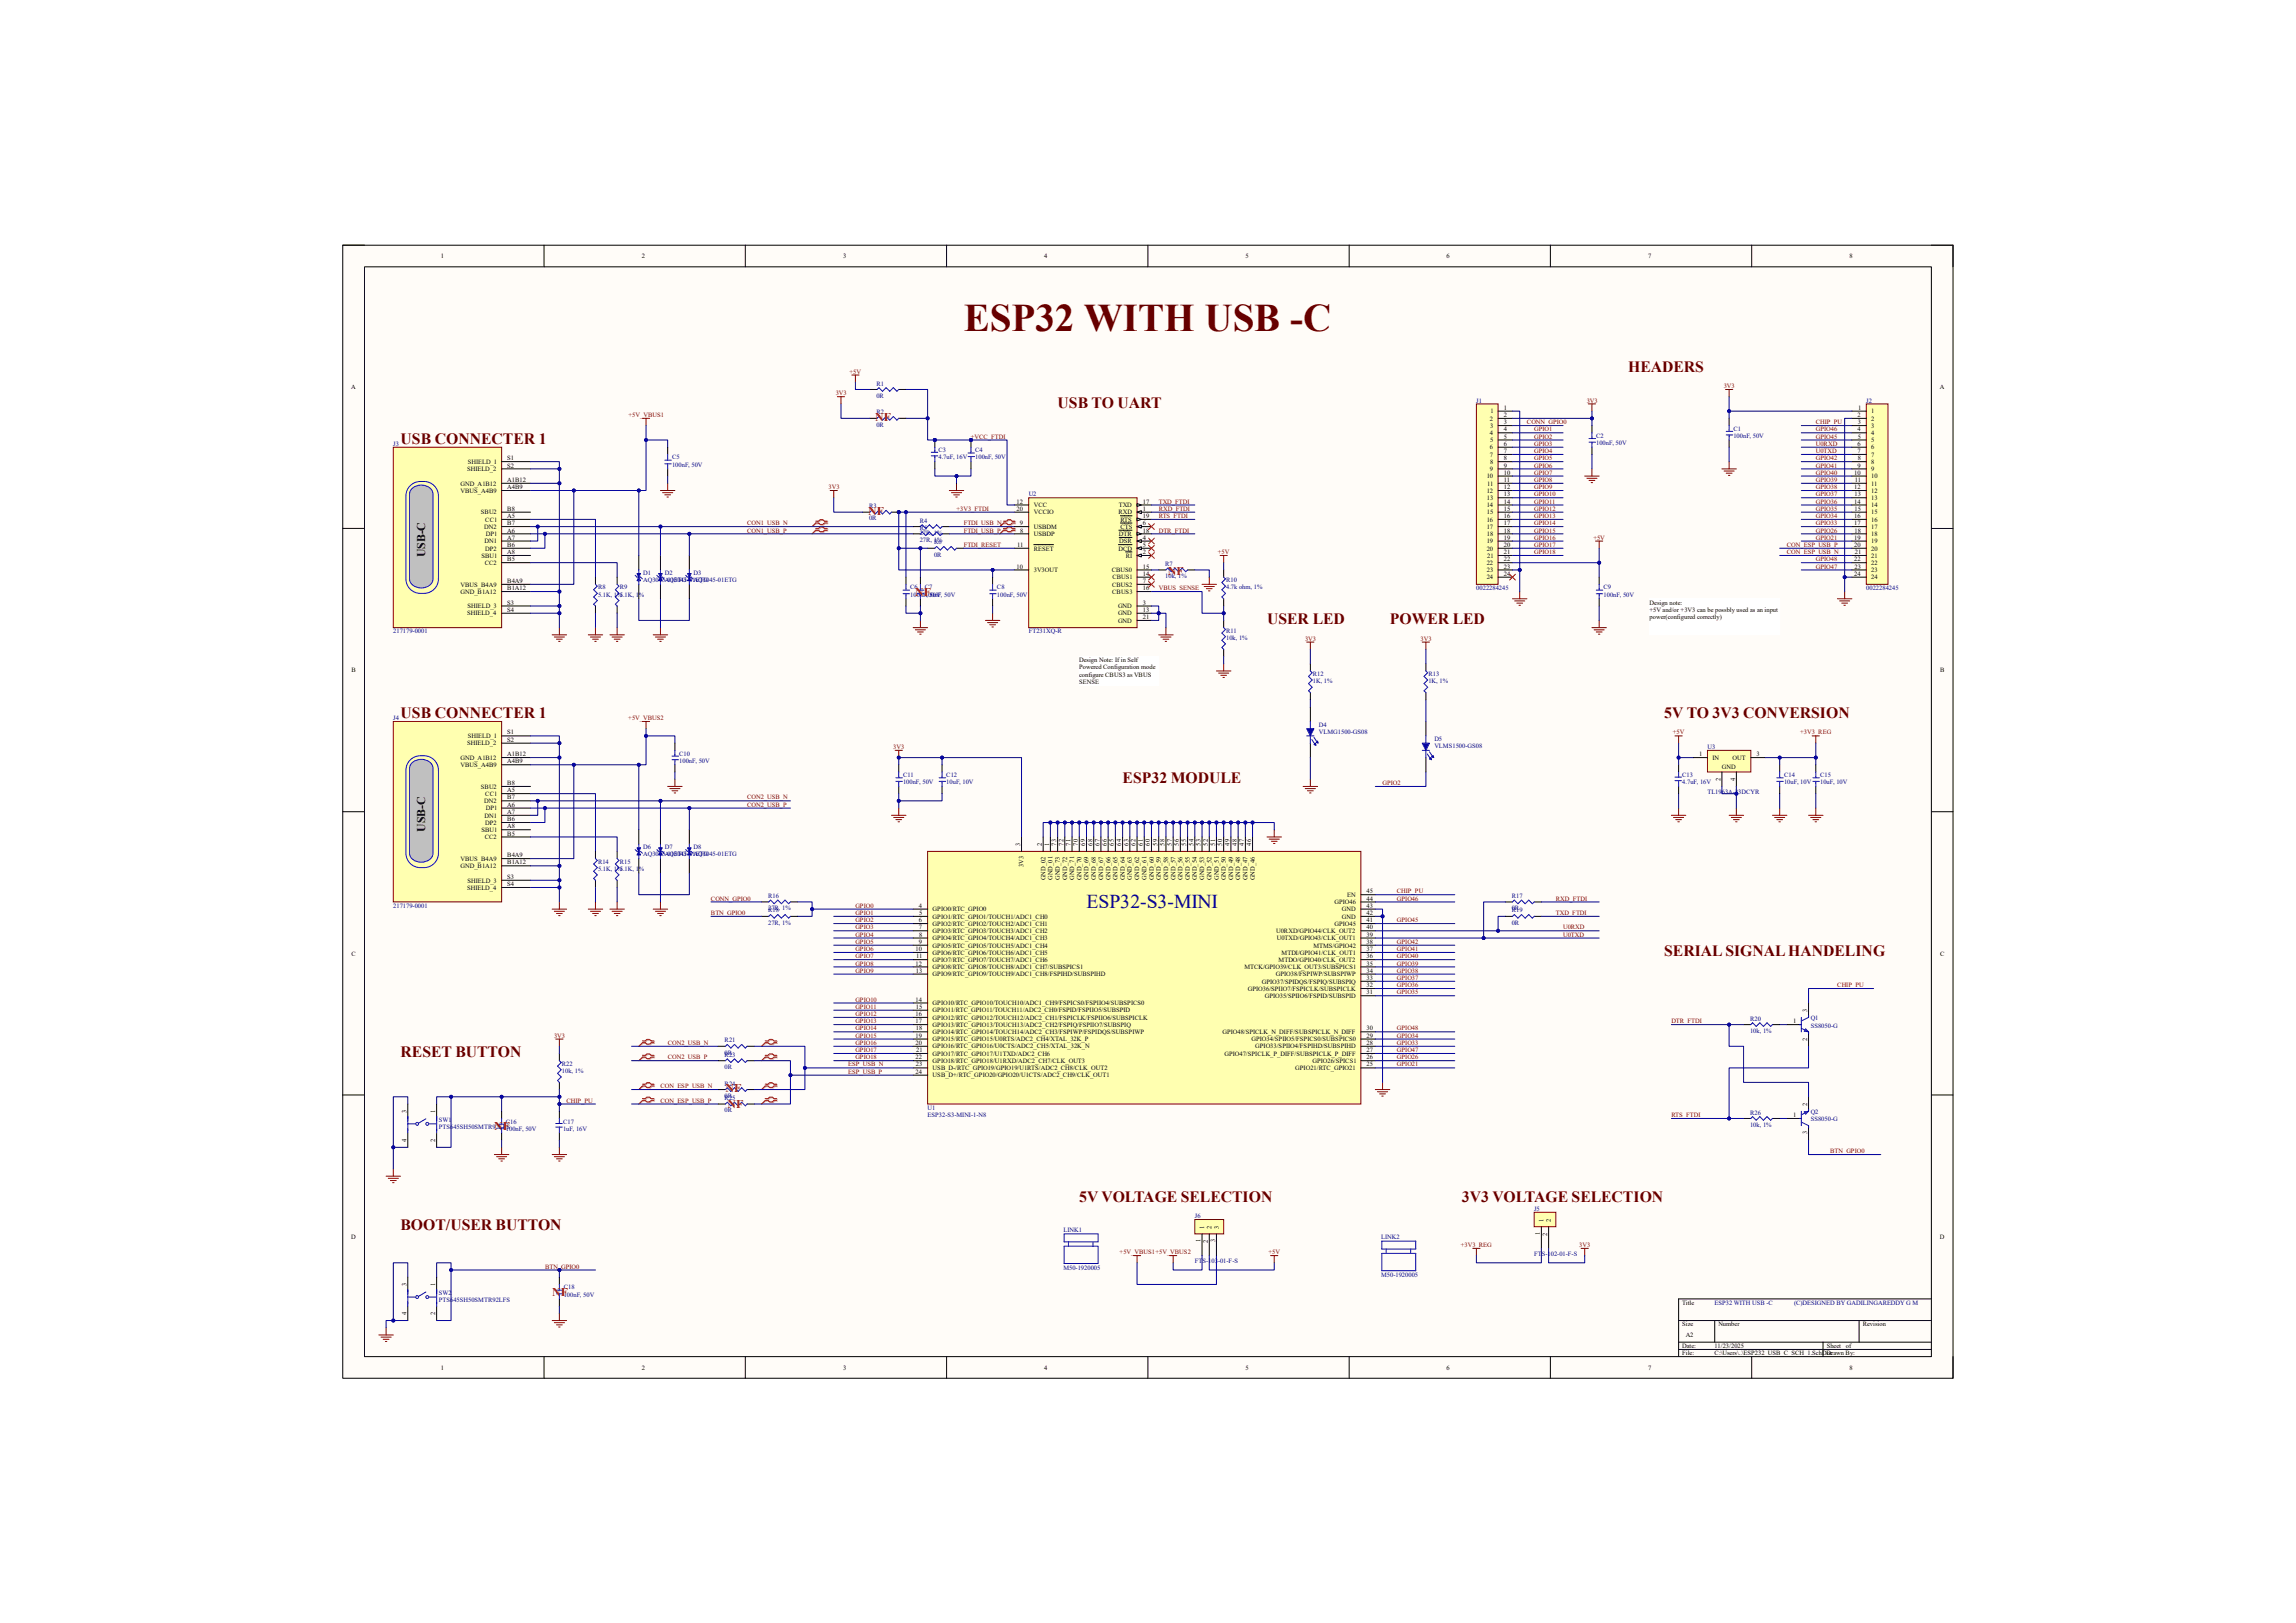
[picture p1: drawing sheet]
<svg xmlns="http://www.w3.org/2000/svg" width="420mm" height="297mm" viewBox="0 0 420 297" stroke-linecap="round" stroke-linejoin="round" font-family="sans-serif">
<defs><g id="words">
<text font-size="7.2" fill="#600" x="176.3" y="60.5">ESP32 WITH USB -C</text>
<text font-size="3.6" fill="#000080" x="198.8" y="166.2">ESP32-S3-MINI</text>
<g font-size="2.9" fill="#600">
<text x="297.8" y="68">HEADERS</text>
<text x="193.5" y="74.6">USB TO UART</text>
<text x="73.3" y="81.2">USB CONNECTER 1</text>
<text x="231.8" y="114.3">USER LED</text>
<text x="254.2" y="114.3">POWER LED</text>
<text x="73.3" y="131.4">USB CONNECTER 1</text>
<text x="304.4" y="131.4">5V TO 3V3 CONVERSION</text>
<text x="205.4" y="143.3">ESP32 MODULE</text>
<text x="304.4" y="175">SERIAL SIGNAL HANDELING</text>
<text x="73.3" y="193.5">RESET BUTTON</text>
<text x="197.4" y="219.9">5V VOLTAGE SELECTION</text>
<text x="267.4" y="219.9">3V3 VOLTAGE SELECTION</text>
<text x="73.3" y="225.2">BOOT/USER BUTTON</text>
</g>
<g font-size="2.2" fill="#f00">
<text x="160.1" y="77.1">NF</text>
<text x="158.8" y="94.2">NF</text>
<text x="213.6" y="105.2">NF</text>
<text x="167.4" y="109.1">NF</text>
<text x="132.7" y="199.9">NF</text>
<text x="133.1" y="202.8">NF</text>
<text x="90.4" y="206.8">NF</text>
<text x="101" y="237.2">NF</text>
</g>
<g font-size="2.2">
<text x="77.8" y="102" transform="rotate(-90 77.8 102)">USB-C</text>
<text x="77.8" y="152.2" transform="rotate(-90 77.8 152.2)">USB-C</text>
</g>
<g font-size="1.2">
<text x="80.6" y="47.2">1</text>
<text x="117.4" y="47.2">2</text>
<text x="154.3" y="47.2">3</text>
<text x="191" y="47.2">4</text>
<text x="227.8" y="47.2">5</text>
<text x="264.6" y="47.2">6</text>
<text x="301.5" y="47.2">7</text>
<text x="338.3" y="47.2">8</text>
<text x="64.3" y="71.2">A</text>
<text x="354.8" y="71.2">A</text>
<text x="272.5" y="77">2</text>
<text x="272.7" y="75.6">1</text>
<text x="275.1" y="75">1</text>
<text x="275.1" y="76.3">2</text>
<text x="275.1" y="77.6">3</text>
<text x="339.8" y="76.3">2</text>
<text x="339.9" y="77.6">3</text>
<text x="339.9" y="75">1</text>
<text x="342.3" y="75.6">1</text>
<text x="342.3" y="77">2</text>
<text x="272.5" y="79.6">4</text>
<text x="272.5" y="82.3">6</text>
<text x="272.5" y="83.6">7</text>
<text x="272.6" y="78.3">3</text>
<text x="272.6" y="80.9">5</text>
<text x="275.1" y="79">4</text>
<text x="275.1" y="80.3">5</text>
<text x="275.1" y="81.6">6</text>
<text x="275.1" y="82.9">7</text>
<text x="339.8" y="79">4</text>
<text x="339.8" y="81.6">6</text>
<text x="339.8" y="82.9">7</text>
<text x="339.8" y="80.3">5</text>
<text x="342.3" y="78.3">3</text>
<text x="342.3" y="79.6">4</text>
<text x="342.3" y="80.9">5</text>
<text x="342.3" y="82.3">6</text>
<text x="342.3" y="83.6">7</text>
<text x="84.2" y="88.9">GND_A1B12</text>
<text x="85.4" y="86.2">SHIELD_2</text>
<text x="85.6" y="84.9">SHIELD_1</text>
<text x="92.8" y="84.2">S1</text>
<text x="92.8" y="85.6">S2</text>
<text x="92.8" y="88.2">A1B12</text>
<text x="92.8" y="89.5">A4B9</text>
<text x="271.9" y="87.5">10</text>
<text x="272" y="88.9">11</text>
<text x="272.5" y="86.2">9</text>
<text x="272.6" y="84.9">8</text>
<text x="275.1" y="84.2">8</text>
<text x="275.1" y="85.6">9</text>
<text x="275.1" y="86.9">10</text>
<text x="275.1" y="88.2">11</text>
<text x="275.1" y="89.5">12</text>
<text x="339.2" y="86.9">10</text>
<text x="339.2" y="89.5">12</text>
<text x="339.3" y="88.2">11</text>
<text x="339.8" y="85.6">9</text>
<text x="339.8" y="84.2">8</text>
<text x="342.3" y="84.9">8</text>
<text x="342.3" y="86.2">9</text>
<text x="342.3" y="87.5">10</text>
<text x="342.3" y="88.9">11</text>
<text x="84.2" y="90.2">VBUS_A4B9</text>
<text x="88" y="94.1">SBU2</text>
<text x="88.8" y="95.5">CC1</text>
<text x="92.8" y="93.5">B8</text>
<text x="92.8" y="94.8">A5</text>
<text x="186" y="92.2">12</text>
<text x="186" y="93.5">20</text>
<text x="189.1" y="92.8">VCC</text>
<text x="189.1" y="94.1">VCCIO</text>
<text x="204.6" y="94.1">RXD</text>
<text x="204.6" y="92.8">TXD</text>
<text x="204.9" y="95.5">RTS</text>
<text x="209" y="94.8">19</text>
<text x="209" y="93.5">1</text>
<text x="209" y="92.2">17</text>
<text x="271.9" y="90.2">12</text>
<text x="271.9" y="92.8">14</text>
<text x="271.9" y="95.5">16</text>
<text x="272" y="91.5">13</text>
<text x="272" y="94.1">15</text>
<text x="275.1" y="90.8">13</text>
<text x="275.1" y="92.2">14</text>
<text x="275.1" y="93.5">15</text>
<text x="275.1" y="94.8">16</text>
<text x="339.2" y="92.2">14</text>
<text x="339.2" y="94.8">16</text>
<text x="339.2" y="90.8">13</text>
<text x="339.2" y="93.5">15</text>
<text x="342.3" y="90.2">12</text>
<text x="342.3" y="91.5">13</text>
<text x="342.3" y="92.8">14</text>
<text x="342.3" y="94.1">15</text>
<text x="342.3" y="95.5">16</text>
<text x="88.6" y="96.8">DN2</text>
<text x="88.6" y="99.4">DN1</text>
<text x="88.8" y="100.8">DP2</text>
<text x="88.9" y="98.1">DP1</text>
<text x="92.8" y="96.1">B7</text>
<text x="92.8" y="97.5">A6</text>
<text x="92.8" y="100.1">B6</text>
<text x="92.8" y="98.8">A7</text>
<text x="92.8" y="101.4">A8</text>
<text x="186.1" y="100.1">11</text>
<text x="186.6" y="96.1">9</text>
<text x="186.6" y="97.5">8</text>
<text x="189.1" y="100.8">RESET</text>
<text x="189.1" y="96.8">USBDM</text>
<text x="189.1" y="98.1">USBDP</text>
<text x="204.6" y="100.8">DCD</text>
<text x="204.7" y="98.1">DTR</text>
<text x="204.7" y="99.4">DSR</text>
<text x="204.9" y="96.8">CTS</text>
<text x="209" y="96.1">6</text>
<text x="209" y="100.1">5</text>
<text x="209" y="98.8">4</text>
<text x="209" y="97.5">18</text>
<text x="209" y="101.4">2</text>
<text x="271.9" y="96.8">17</text>
<text x="271.9" y="99.4">19</text>
<text x="271.9" y="100.8">20</text>
<text x="272" y="98.1">18</text>
<text x="275.1" y="96.1">17</text>
<text x="275.1" y="97.5">18</text>
<text x="275.1" y="98.8">19</text>
<text x="275.1" y="100.1">20</text>
<text x="275.1" y="101.4">21</text>
<text x="339.2" y="96.1">17</text>
<text x="339.2" y="98.8">19</text>
<text x="339.2" y="100.1">20</text>
<text x="339.2" y="97.5">18</text>
<text x="339.3" y="101.4">21</text>
<text x="342.3" y="96.8">17</text>
<text x="342.3" y="98.1">18</text>
<text x="342.3" y="99.4">19</text>
<text x="342.3" y="100.8">20</text>
<text x="84.2" y="107.4">VBUS_B4A9</text>
<text x="88.1" y="102.1">SBU1</text>
<text x="88.7" y="103.4">CC2</text>
<text x="92.8" y="108">B1A12</text>
<text x="92.8" y="106.7">B4A9</text>
<text x="92.8" y="102.7">B5</text>
<text x="186" y="104.1">10</text>
<text x="189.1" y="104.7">3V3OUT</text>
<text x="203.4" y="104.7">CBUS0</text>
<text x="203.4" y="107.4">CBUS2</text>
<text x="203.5" y="106">CBUS1</text>
<text x="205.9" y="102.1">RI</text>
<text x="209" y="104.1">15</text>
<text x="209" y="105.4">14</text>
<text x="209" y="106.7">7</text>
<text x="209" y="108">16</text>
<text x="271.9" y="103.4">22</text>
<text x="271.9" y="106">24</text>
<text x="272" y="104.7">23</text>
<text x="272" y="102.1">21</text>
<text x="275.1" y="102.7">22</text>
<text x="275.1" y="104.1">23</text>
<text x="275.1" y="105.4">24</text>
<text x="339.2" y="102.7">22</text>
<text x="339.2" y="105.4">24</text>
<text x="339.2" y="104.1">23</text>
<text x="342.3" y="102.1">21</text>
<text x="342.3" y="103.4">22</text>
<text x="342.3" y="104.7">23</text>
<text x="342.3" y="106">24</text>
<text x="84.2" y="108.7">GND_B1A12</text>
<text x="85.4" y="112.6">SHIELD_4</text>
<text x="85.5" y="111.3">SHIELD_3</text>
<text x="92.8" y="110.7">S3</text>
<text x="92.8" y="112">S4</text>
<text x="203.5" y="108.7">CBUS3</text>
<text x="204.5" y="111.3">GND</text>
<text x="204.5" y="112.6">GND</text>
<text x="204.5" y="114">GND</text>
<text x="209" y="110.7">3</text>
<text x="209" y="112">13</text>
<text x="209" y="113.3">21</text>
<text x="301.8" y="110.7">Design note:</text>
<text x="301.8" y="112">+5V and/or +3V3 can be possbly used as an input</text>
<text x="301.8" y="113.3">power(configured correctly)</text>
<text x="64.3" y="123">B</text>
<text x="197.4" y="121.2">Design Note: If in Self</text>
<text x="197.4" y="122.5">Powered Configuration mode</text>
<text x="197.4" y="123.9">configure CBUS3 as VBUS</text>
<text x="197.4" y="125.2">SENSE</text>
<text x="354.9" y="123">B</text>
<text x="85.4" y="136.4">SHIELD_2</text>
<text x="85.6" y="135.1">SHIELD_1</text>
<text x="92.8" y="134.4">S1</text>
<text x="92.8" y="135.7">S2</text>
<text x="84.2" y="139">GND_A1B12</text>
<text x="84.2" y="140.4">VBUS_A4B9</text>
<text x="92.8" y="138.4">A1B12</text>
<text x="92.8" y="139.7">A4B9</text>
<text x="92.8" y="143.7">B8</text>
<text x="310.8" y="138.4">1</text>
<text x="313.3" y="139">IN</text>
<text x="314.7" y="142.9" transform="rotate(-90 314.7 142.9)">2</text>
<text x="315" y="140.8">GND</text>
<text x="316.9" y="139">OUT</text>
<text x="317.4" y="142.9" transform="rotate(-90 317.4 142.9)">4</text>
<text x="321.3" y="138.4">3</text>
<text x="88" y="144.3">SBU2</text>
<text x="88.6" y="147">DN2</text>
<text x="88.6" y="149.6">DN1</text>
<text x="88.8" y="145.6">CC1</text>
<text x="88.9" y="148.3">DP1</text>
<text x="92.8" y="145">A5</text>
<text x="92.8" y="146.3">B7</text>
<text x="92.8" y="147.6">A6</text>
<text x="92.8" y="148.9">A7</text>
<text x="88.1" y="152.2">SBU1</text>
<text x="88.7" y="153.6">CC2</text>
<text x="88.8" y="150.9">DP2</text>
<text x="92.8" y="150.3">B6</text>
<text x="92.8" y="151.6">A8</text>
<text x="92.8" y="152.9">B5</text>
<text x="186.6" y="154.7" transform="rotate(-90 186.6 154.7)">3</text>
<text x="190.5" y="154.7" transform="rotate(-90 190.5 154.7)">2</text>
<text x="191.9" y="154.7" transform="rotate(-90 191.9 154.7)">1</text>
<text x="193.2" y="154.7" transform="rotate(-90 193.2 154.7)">73</text>
<text x="194.5" y="154.7" transform="rotate(-90 194.5 154.7)">72</text>
<text x="195.8" y="154.7" transform="rotate(-90 195.8 154.7)">71</text>
<text x="197.1" y="154.7" transform="rotate(-90 197.1 154.7)">70</text>
<text x="198.5" y="154.7" transform="rotate(-90 198.5 154.7)">69</text>
<text x="199.8" y="154.7" transform="rotate(-90 199.8 154.7)">68</text>
<text x="201.1" y="154.7" transform="rotate(-90 201.1 154.7)">67</text>
<text x="202.4" y="154.7" transform="rotate(-90 202.4 154.7)">66</text>
<text x="203.8" y="154.7" transform="rotate(-90 203.8 154.7)">65</text>
<text x="205.1" y="154.7" transform="rotate(-90 205.1 154.7)">64</text>
<text x="206.4" y="154.7" transform="rotate(-90 206.4 154.7)">63</text>
<text x="207.7" y="154.7" transform="rotate(-90 207.7 154.7)">62</text>
<text x="209" y="154.7" transform="rotate(-90 209 154.7)">61</text>
<text x="210.4" y="154.7" transform="rotate(-90 210.4 154.7)">60</text>
<text x="211.7" y="154.7" transform="rotate(-90 211.7 154.7)">59</text>
<text x="213" y="154.7" transform="rotate(-90 213 154.7)">58</text>
<text x="214.3" y="154.7" transform="rotate(-90 214.3 154.7)">57</text>
<text x="215.6" y="154.7" transform="rotate(-90 215.6 154.7)">56</text>
<text x="217" y="154.7" transform="rotate(-90 217 154.7)">55</text>
<text x="218.3" y="154.7" transform="rotate(-90 218.3 154.7)">54</text>
<text x="219.6" y="154.7" transform="rotate(-90 219.6 154.7)">53</text>
<text x="220.9" y="154.7" transform="rotate(-90 220.9 154.7)">52</text>
<text x="222.3" y="154.7" transform="rotate(-90 222.3 154.7)">51</text>
<text x="223.6" y="154.7" transform="rotate(-90 223.6 154.7)">50</text>
<text x="224.9" y="154.7" transform="rotate(-90 224.9 154.7)">49</text>
<text x="226.2" y="154.7" transform="rotate(-90 226.2 154.7)">48</text>
<text x="227.5" y="154.7" transform="rotate(-90 227.5 154.7)">47</text>
<text x="228.9" y="154.7" transform="rotate(-90 228.9 154.7)">46</text>
<text x="84.2" y="158.8">GND_B1A12</text>
<text x="84.2" y="157.5">VBUS_B4A9</text>
<text x="85.5" y="161.5">SHIELD_3</text>
<text x="92.8" y="160.8">S3</text>
<text x="92.8" y="158.2">B1A12</text>
<text x="92.8" y="156.9">B4A9</text>
<text x="187.2" y="158.7" transform="rotate(-90 187.2 158.7)">3V3</text>
<text x="191.2" y="161" transform="rotate(-90 191.2 161)">GND_02</text>
<text x="192.5" y="161" transform="rotate(-90 192.5 161)">GND_01</text>
<text x="193.8" y="161" transform="rotate(-90 193.8 161)">GND_73</text>
<text x="195.2" y="161" transform="rotate(-90 195.2 161)">GND_72</text>
<text x="196.5" y="161" transform="rotate(-90 196.5 161)">GND_71</text>
<text x="197.8" y="161.1" transform="rotate(-90 197.8 161.1)">GND_70</text>
<text x="199.1" y="161" transform="rotate(-90 199.1 161)">GND_69</text>
<text x="200.5" y="161" transform="rotate(-90 200.5 161)">GND_68</text>
<text x="201.8" y="161" transform="rotate(-90 201.8 161)">GND_67</text>
<text x="203.1" y="161" transform="rotate(-90 203.1 161)">GND_66</text>
<text x="204.4" y="161" transform="rotate(-90 204.4 161)">GND_65</text>
<text x="205.7" y="161.1" transform="rotate(-90 205.7 161.1)">GND_64</text>
<text x="207.1" y="161" transform="rotate(-90 207.1 161)">GND_63</text>
<text x="208.4" y="161" transform="rotate(-90 208.4 161)">GND_62</text>
<text x="209.7" y="161" transform="rotate(-90 209.7 161)">GND_61</text>
<text x="211" y="161.1" transform="rotate(-90 211 161.1)">GND_60</text>
<text x="212.3" y="161" transform="rotate(-90 212.3 161)">GND_59</text>
<text x="213.7" y="161" transform="rotate(-90 213.7 161)">GND_58</text>
<text x="215" y="161" transform="rotate(-90 215 161)">GND_57</text>
<text x="216.3" y="161" transform="rotate(-90 216.3 161)">GND_56</text>
<text x="217.6" y="161" transform="rotate(-90 217.6 161)">GND_55</text>
<text x="219" y="161.1" transform="rotate(-90 219 161.1)">GND_54</text>
<text x="220.3" y="161" transform="rotate(-90 220.3 161)">GND_53</text>
<text x="221.6" y="161" transform="rotate(-90 221.6 161)">GND_52</text>
<text x="222.9" y="161" transform="rotate(-90 222.9 161)">GND_51</text>
<text x="224.2" y="161.1" transform="rotate(-90 224.2 161.1)">GND_50</text>
<text x="225.6" y="161" transform="rotate(-90 225.6 161)">GND_49</text>
<text x="226.9" y="161" transform="rotate(-90 226.9 161)">GND_48</text>
<text x="228.2" y="161" transform="rotate(-90 228.2 161)">GND_47</text>
<text x="229.5" y="161" transform="rotate(-90 229.5 161)">GND_46</text>
<text x="85.4" y="162.8">SHIELD_4</text>
<text x="92.8" y="162.1">S4</text>
<text x="168.1" y="166.1">4</text>
<text x="168.1" y="167.4">5</text>
<text x="170.6" y="166.8">GPIO0/RTC_GPIO0</text>
<text x="244.1" y="165.4">GPIO46</text>
<text x="245.4" y="166.8">GND</text>
<text x="246.4" y="164.1">EN</text>
<text x="250" y="167.4">42</text>
<text x="250" y="166.1">43</text>
<text x="250" y="164.8">44</text>
<text x="250" y="163.5">45</text>
<text x="168.1" y="168.7">6</text>
<text x="168.1" y="170.1">7</text>
<text x="168.1" y="172.7">9</text>
<text x="168.1" y="171.4">8</text>
<text x="170.6" y="168.1">GPIO1/RTC_GPIO1/TOUCH1/ADC1_CH0</text>
<text x="170.6" y="169.4">GPIO2/RTC_GPIO2/TOUCH2/ADC1_CH1</text>
<text x="170.6" y="170.7">GPIO3/RTC_GPIO3/TOUCH3/ADC1_CH2</text>
<text x="170.6" y="172">GPIO4/RTC_GPIO4/TOUCH4/ADC1_CH3</text>
<text x="170.6" y="173.4">GPIO5/RTC_GPIO5/TOUCH5/ADC1_CH4</text>
<text x="233.4" y="170.7">U0RXD/GPIO44/CLK_OUT2</text>
<text x="233.6" y="172">U0TXD/GPIO43/CLK_OUT1</text>
<text x="240.2" y="173.4">MTMS/GPIO42</text>
<text x="244.1" y="169.4">GPIO45</text>
<text x="245.4" y="168.1">GND</text>
<text x="250" y="172.7">38</text>
<text x="250" y="171.4">39</text>
<text x="250" y="170.1">40</text>
<text x="250" y="168.7">41</text>
<text x="64.3" y="174.9">C</text>
<text x="167.5" y="174">10</text>
<text x="167.5" y="176.7">12</text>
<text x="167.5" y="178">13</text>
<text x="167.6" y="175.3">11</text>
<text x="170.6" y="174.7">GPIO6/RTC_GPIO6/TOUCH6/ADC1_CH5</text>
<text x="170.6" y="176">GPIO7/RTC_GPIO7/TOUCH7/ADC1_CH6</text>
<text x="170.6" y="177.3">GPIO8/RTC_GPIO8/TOUCH8/ADC1_CH7/SUBSPICS1</text>
<text x="170.6" y="178.6">GPIO9/RTC_GPIO9/TOUCH9/ADC1_CH8/FSPIHD/SUBSPIHD</text>
<text x="227.6" y="177.3">MTCK/GPIO39/CLK_OUT3/SUBSPICS1</text>
<text x="233.4" y="178.6">GPIO38/FSPIWP/SUBSPIWP</text>
<text x="233.9" y="176">MTDO/GPIO40/CLK_OUT2</text>
<text x="234.4" y="174.7">MTDI/GPIO41/CLK_OUT1</text>
<text x="250" y="179.3">33</text>
<text x="250" y="178">34</text>
<text x="250" y="176.7">35</text>
<text x="250" y="175.3">36</text>
<text x="250" y="174">37</text>
<text x="354.9" y="174.9">C</text>
<text x="167.5" y="183.3">14</text>
<text x="167.5" y="185.9">16</text>
<text x="167.5" y="184.6">15</text>
<text x="170.6" y="183.9">GPIO10/RTC_GPIO10/TOUCH10/ADC1_CH9/FSPICS0/FSPIIO4/SUBSPICS0</text>
<text x="170.6" y="185.3">GPIO11/RTC_GPIO11/TOUCH11/ADC2_CH0/FSPID/FSPIIO5/SUBSPID</text>
<text x="228.3" y="181.3">GPIO36/SPIIO7/FSPICLK/SUBSPICLK</text>
<text x="230.8" y="180">GPIO37/SPIDQS/FSPIQ/SUBSPIQ</text>
<text x="231.4" y="182.6">GPIO35/SPIIO6/FSPID/SUBSPID</text>
<text x="250" y="181.9">31</text>
<text x="250" y="180.6">32</text>
<text x="330.6" y="185.1" transform="rotate(-90 330.6 185.1)">3</text>
<text x="167.5" y="187.2">17</text>
<text x="167.5" y="189.9">19</text>
<text x="167.5" y="191.2">20</text>
<text x="167.5" y="188.6">18</text>
<text x="170.6" y="186.6">GPIO12/RTC_GPIO12/TOUCH12/ADC2_CH1/FSPICLK/FSPIIO6/SUBSPICLK</text>
<text x="170.6" y="187.9">GPIO13/RTC_GPIO13/TOUCH13/ADC2_CH2/FSPIQ/FSPIIO7/SUBSPIQ</text>
<text x="170.6" y="189.2">GPIO14/RTC_GPIO14/TOUCH14/ADC2_CH3/FSPIWP/FSPIDQS/SUBSPIWP</text>
<text x="170.6" y="190.5">GPIO15/RTC_GPIO15/U0RTS/ADC2_CH4/XTAL_32K_P</text>
<text x="170.6" y="191.9">GPIO16/RTC_GPIO16/U0CTS/ADC2_CH5/XTAL_32K_N</text>
<text x="223.6" y="189.2">GPIO48/SPICLK_N_DIFF/SUBSPICLK_N_DIFF</text>
<text x="228.9" y="190.5">GPIO34/SPIIO5/FSPICS0/SUBSPICS0</text>
<text x="229.6" y="191.9">GPIO33/SPIIO4/FSPIHD/SUBSPIHD</text>
<text x="250" y="191.2">28</text>
<text x="250" y="189.9">29</text>
<text x="250" y="188.6">30</text>
<text x="328" y="187.2">1</text>
<text x="330.6" y="190.4" transform="rotate(-90 330.6 190.4)">2</text>
<text x="167.5" y="193.8">22</text>
<text x="167.5" y="196.5">24</text>
<text x="167.5" y="195.2">23</text>
<text x="167.6" y="192.5">21</text>
<text x="170.6" y="193.2">GPIO17/RTC_GPIO17/U1TXD/ADC2_CH6</text>
<text x="170.6" y="194.5">GPIO18/RTC_GPIO18/U1RXD/ADC2_CH7/CLK_OUT3</text>
<text x="170.6" y="195.8">USB_D-/RTC_GPIO19/GPIO19/U1RTS/ADC2_CH8/CLK_OUT2</text>
<text x="170.6" y="197.1">USB_D+/RTC_GPIO20/GPIO20/U1CTS/ADC2_CH9/CLK_OUT1</text>
<text x="224" y="193.2">GPIO47/SPICLK_P_DIFF/SUBSPICLK_P_DIFF</text>
<text x="236.9" y="195.8">GPIO21/RTC_GPIO21</text>
<text x="240.1" y="194.5">GPIO26/SPICS1</text>
<text x="250" y="195.2">25</text>
<text x="250" y="193.8">26</text>
<text x="250" y="192.5">27</text>
<text x="74.3" y="203.6" transform="rotate(-90 74.3 203.6)">3</text>
<text x="79.6" y="203.6" transform="rotate(-90 79.6 203.6)">1</text>
<text x="330.6" y="202.3" transform="rotate(-90 330.6 202.3)">2</text>
<text x="74.3" y="208.9" transform="rotate(-90 74.3 208.9)">4</text>
<text x="79.6" y="208.9" transform="rotate(-90 79.6 208.9)">2</text>
<text x="328" y="204.4">1</text>
<text x="330.6" y="207.6" transform="rotate(-90 330.6 207.6)">3</text>
<text x="64.3" y="226.7">D</text>
<text x="219.6" y="227.3" transform="rotate(-90 219.6 227.3)">1</text>
<text x="220.3" y="224.9" transform="rotate(-90 220.3 224.9)">1</text>
<text x="220.9" y="227.4" transform="rotate(-90 220.9 227.4)">2</text>
<text x="221.6" y="224.9" transform="rotate(-90 221.6 224.9)">2</text>
<text x="222.3" y="227.4" transform="rotate(-90 222.3 227.4)">3</text>
<text x="222.9" y="224.9" transform="rotate(-90 222.9 224.9)">3</text>
<text x="281.7" y="226" transform="rotate(-90 281.7 226)">1</text>
<text x="282.4" y="223.6" transform="rotate(-90 282.4 223.6)">1</text>
<text x="283" y="226.1" transform="rotate(-90 283 226.1)">2</text>
<text x="283.7" y="223.6" transform="rotate(-90 283.7 223.6)">2</text>
<text x="354.8" y="226.7">D</text>
<text x="74.3" y="235.3" transform="rotate(-90 74.3 235.3)">3</text>
<text x="79.6" y="235.3" transform="rotate(-90 79.6 235.3)">1</text>
<text x="307.7" y="238.8">Title</text>
<text x="74.3" y="240.6" transform="rotate(-90 74.3 240.6)">4</text>
<text x="79.6" y="240.6" transform="rotate(-90 79.6 240.6)">2</text>
<text x="307.7" y="242.7">Size</text>
<text x="308.4" y="244.7">A2</text>
<text x="314.3" y="242.7">Number</text>
<text x="340.7" y="242.7">Revision</text>
<text x="80.6" y="250.7">1</text>
<text x="117.4" y="250.7">2</text>
<text x="154.3" y="250.7">3</text>
<text x="191" y="250.7">4</text>
<text x="227.8" y="250.7">5</text>
<text x="264.6" y="250.7">6</text>
<text x="301.5" y="250.7">7</text>
<text x="307.7" y="246.7">Date:</text>
<text x="307.7" y="248">File:</text>
<text x="313.6" y="248">C:\Users\..\ESP232_USB_C_SCH_1.SchDoc</text>
<text x="313.6" y="246.7">11/23/2025</text>
<text x="334.1" y="248">Drawn By:</text>
<text x="334.1" y="246.7">Sheet</text>
<text x="337.6" y="246.7">of</text>
<text x="338.3" y="250.7">8</text>
</g>
<g font-size="1.2" fill="#800000">
<text x="155.4" y="68.4">+5V</text>
<text x="315.3" y="71">3V3</text>
<text x="115" y="76.3">+5V_VBUS1</text>
<text x="152.9" y="72.3">3V3</text>
<text x="279.3" y="77.6">CONN_GPIO0</text>
<text x="290.2" y="73.7">3V3</text>
<text x="332.1" y="77.6">CHIP_PU</text>
<text x="177.6" y="80.3">+VCC_FTDI</text>
<text x="280.6" y="79">GPIO1</text>
<text x="280.6" y="80.3">GPIO2</text>
<text x="280.6" y="81.6">GPIO3</text>
<text x="280.6" y="82.9">GPIO4</text>
<text x="332.1" y="80.3">GPIO45</text>
<text x="332.1" y="79">GPIO46</text>
<text x="332.1" y="82.9">U0TXD</text>
<text x="332.1" y="81.6">U0RXD</text>
<text x="151.6" y="89.5">3V3</text>
<text x="280.6" y="84.2">GPIO5</text>
<text x="280.6" y="85.6">GPIO6</text>
<text x="280.6" y="86.9">GPIO7</text>
<text x="280.6" y="88.2">GPIO8</text>
<text x="280.6" y="89.5">GPIO9</text>
<text x="332.1" y="89.5">GPIO38</text>
<text x="332.1" y="88.2">GPIO39</text>
<text x="332.1" y="86.9">GPIO40</text>
<text x="332.1" y="85.6">GPIO41</text>
<text x="332.1" y="84.2">GPIO42</text>
<text x="175" y="93.5">+3V3_FTDI</text>
<text x="212" y="92.2">TXD_FTDI</text>
<text x="212" y="93.5">RXD_FTDI</text>
<text x="212" y="94.8">RTS_FTDI</text>
<text x="280.6" y="90.8">GPIO10</text>
<text x="280.6" y="92.2">GPIO11</text>
<text x="280.6" y="93.5">GPIO12</text>
<text x="280.6" y="94.8">GPIO13</text>
<text x="332.1" y="94.8">GPIO34</text>
<text x="332.1" y="93.5">GPIO35</text>
<text x="332.1" y="92.2">GPIO36</text>
<text x="332.1" y="90.8">GPIO37</text>
<text x="136.7" y="96.1">CON1_USB_N</text>
<text x="136.7" y="97.5">CON1_USB_P</text>
<text x="176.3" y="97.5">FTDI_USB_P</text>
<text x="176.3" y="96.1">FTDI_USB_N</text>
<text x="176.3" y="100.1">FTDI_RESET</text>
<text x="212" y="97.5">DTR_FTDI</text>
<text x="222.8" y="101.4">+5V</text>
<text x="280.6" y="96.1">GPIO14</text>
<text x="280.6" y="97.5">GPIO15</text>
<text x="280.6" y="98.8">GPIO16</text>
<text x="280.6" y="100.1">GPIO17</text>
<text x="280.6" y="101.4">GPIO18</text>
<text x="291.5" y="98.8">+5V</text>
<text x="326.9" y="101.4">CON_ESP_USB_N</text>
<text x="326.9" y="100.1">CON_ESP_USB_P</text>
<text x="332.1" y="98.8">GPIO21</text>
<text x="332.1" y="97.5">GPIO26</text>
<text x="332.1" y="96.1">GPIO33</text>
<text x="212" y="108">VBUS_SENSE</text>
<text x="332.1" y="104.1">GPIO47</text>
<text x="332.1" y="102.7">GPIO48</text>
<text x="238.7" y="117.3">3V3</text>
<text x="259.8" y="117.3">3V3</text>
<text x="114.9" y="131.8">+5V_VBUS2</text>
<text x="163.4" y="137.1">3V3</text>
<text x="306" y="134.4">+5V</text>
<text x="329.3" y="134.4">+3V3_REG</text>
<text x="252.9" y="143.7">GPIO2</text>
<text x="136.7" y="146.3">CON2_USB_N</text>
<text x="136.7" y="147.6">CON2_USB_P</text>
<text x="130" y="164.8">CONN_GPIO0</text>
<text x="130" y="167.4">BTN_GPIO0</text>
<text x="156.5" y="166.1">GPIO0</text>
<text x="156.5" y="167.4">GPIO1</text>
<text x="255.5" y="164.8">GPIO46</text>
<text x="255.5" y="163.5">CHIP_PU</text>
<text x="284.6" y="167.4">TXD_FTDI</text>
<text x="284.6" y="164.8">RXD_FTDI</text>
<text x="156.5" y="168.7">GPIO2</text>
<text x="156.5" y="170.1">GPIO3</text>
<text x="156.5" y="171.4">GPIO4</text>
<text x="156.5" y="172.7">GPIO5</text>
<text x="255.5" y="172.7">GPIO42</text>
<text x="255.5" y="168.7">GPIO45</text>
<text x="285.9" y="171.4">U0TXD</text>
<text x="285.9" y="170.1">U0RXD</text>
<text x="156.5" y="174">GPIO6</text>
<text x="156.5" y="175.3">GPIO7</text>
<text x="156.5" y="176.7">GPIO8</text>
<text x="156.5" y="178">GPIO9</text>
<text x="255.5" y="179.3">GPIO37</text>
<text x="255.5" y="178">GPIO38</text>
<text x="255.5" y="176.7">GPIO39</text>
<text x="255.5" y="175.3">GPIO40</text>
<text x="255.5" y="174">GPIO41</text>
<text x="156.5" y="183.3">GPIO10</text>
<text x="156.5" y="184.6">GPIO11</text>
<text x="156.5" y="185.9">GPIO12</text>
<text x="255.5" y="181.9">GPIO35</text>
<text x="255.5" y="180.6">GPIO36</text>
<text x="336.1" y="180.6">CHIP_PU</text>
<text x="101.3" y="189.9">3V3</text>
<text x="122.1" y="191.2">CON2_USB_N</text>
<text x="156.5" y="187.2">GPIO13</text>
<text x="156.5" y="188.6">GPIO14</text>
<text x="156.5" y="189.9">GPIO15</text>
<text x="156.5" y="191.2">GPIO16</text>
<text x="255.5" y="191.2">GPIO33</text>
<text x="255.5" y="189.9">GPIO34</text>
<text x="255.5" y="188.6">GPIO48</text>
<text x="305.7" y="187.2">DTR_FTDI</text>
<text x="122.1" y="193.8">CON2_USB_P</text>
<text x="155.2" y="195.2">ESP_USB_N</text>
<text x="155.2" y="196.5">ESP_USB_P</text>
<text x="156.5" y="192.5">GPIO17</text>
<text x="156.5" y="193.8">GPIO18</text>
<text x="255.5" y="195.2">GPIO21</text>
<text x="255.5" y="193.8">GPIO26</text>
<text x="255.5" y="192.5">GPIO47</text>
<text x="103.6" y="201.8">CHIP_PU</text>
<text x="120.8" y="199.1">CON_ESP_USB_N</text>
<text x="120.8" y="201.8">CON_ESP_USB_P</text>
<text x="305.7" y="204.4">RTS_FTDI</text>
<text x="334.8" y="211">BTN_GPIO0</text>
<text x="99.7" y="232.2">BTN_GPIO0</text>
<text x="204.8" y="229.5">+5V_VBUS1+5V_VBUS2</text>
<text x="232" y="229.5">+5V</text>
<text x="267.2" y="228.2">+3V3_REG</text>
<text x="288.9" y="228.2">3V3</text>
</g>
<g font-size="1.2" fill="#000080">
<text x="160.3" y="70.6">R1</text>
<text x="160.3" y="75.8">R2</text>
<text x="160.3" y="72.8">0R</text>
<text x="270" y="73.7">J1</text>
<text x="341.4" y="73.7">J2</text>
<text x="71.9" y="81.6">J3</text>
<text x="160.3" y="78.1">0R</text>
<text x="171.7" y="82.8">C3</text>
<text x="178.4" y="82.8">C4</text>
<text x="292" y="80.1">C2</text>
<text x="292" y="81.4">100nF, 50V</text>
<text x="317.1" y="78.8">C1</text>
<text x="317.1" y="80.1">100nF, 50V</text>
<text x="122.9" y="84.1">C5</text>
<text x="122.9" y="85.4">100nF, 50V</text>
<text x="171.7" y="84.1">4.7uF, 16V</text>
<text x="178.4" y="84.1">100nF, 50V</text>
<text x="159" y="93">R3</text>
<text x="159" y="95.3">0R</text>
<text x="168.2" y="95.6">R4</text>
<text x="188.2" y="90.8">U2</text>
<text x="168.2" y="97.9">27R, 1%</text>
<text x="168.2" y="97">R5</text>
<text x="168.2" y="99.2">27R, 1%</text>
<text x="170.9" y="99.6">R6</text>
<text x="170.9" y="101.9">0R</text>
<text x="109.4" y="107.9">R8</text>
<text x="113.4" y="107.9">R9</text>
<text x="117.6" y="105.2">D1</text>
<text x="117.6" y="106.6">AQ3045-01ETG</text>
<text x="121.6" y="105.2">D2</text>
<text x="121.6" y="106.6">AQ3045-01ETG</text>
<text x="126.9" y="105.2">D3</text>
<text x="126.9" y="106.6">AQ3045-01ETG</text>
<text x="166.5" y="107.9">C6</text>
<text x="169.2" y="107.9">C7</text>
<text x="182.4" y="107.9">C8</text>
<text x="213.1" y="103.6">R7</text>
<text x="213.1" y="105.8">10k, 1%</text>
<text x="224.3" y="106.6">R10</text>
<text x="224.3" y="107.9">4.7k ohm, 1%</text>
<text x="270" y="108">0022284245</text>
<text x="293.3" y="107.9">C9</text>
<text x="341.4" y="108">0022284245</text>
<text x="109.4" y="109.2">5.1K, 1%5.1K, 1%</text>
<text x="166.5" y="109.2">100nF, 50V</text>
<text x="169.2" y="109.2">100nF, 50V</text>
<text x="182.4" y="109.2">100nF, 50V</text>
<text x="293.3" y="109.2">100nF, 50V</text>
<text x="71.9" y="115.9">217179-0001</text>
<text x="188.2" y="115.9">FT231XQ-R</text>
<text x="224.3" y="115.8">R11</text>
<text x="224.3" y="117.1">10k, 1%</text>
<text x="240.2" y="123.7">R12</text>
<text x="240.2" y="125.1">1K, 1%</text>
<text x="261.3" y="123.7">R13</text>
<text x="261.3" y="125.1">1K, 1%</text>
<text x="71.9" y="131.8">J4</text>
<text x="241.3" y="133">D4</text>
<text x="241.3" y="134.3">VLMG1500-GS08</text>
<text x="262.4" y="135.6">D5</text>
<text x="262.4" y="136.9">VLMS1500-GS08</text>
<text x="312.3" y="137.1">U3</text>
<text x="124.2" y="138.3">C10</text>
<text x="124.2" y="139.6">100nF, 50V</text>
<text x="165.2" y="142.2">C11</text>
<text x="165.2" y="143.5">100nF, 50V</text>
<text x="173.1" y="142.2">C12</text>
<text x="173.1" y="143.5">10uF, 10V</text>
<text x="307.7" y="142.2">C13</text>
<text x="307.7" y="143.5">4.7uF, 16V</text>
<text x="326.3" y="142.2">C14</text>
<text x="326.3" y="143.5">10uF, 10V</text>
<text x="333" y="142.2">C15</text>
<text x="333" y="143.5">10uF, 10V</text>
<text x="312.3" y="145.2">TL1963A-33DCYR</text>
<text x="117.6" y="155.4">D6</text>
<text x="121.6" y="155.4">D7</text>
<text x="126.9" y="155.4">D8</text>
<text x="109.4" y="158.1">R14</text>
<text x="109.4" y="159.4">5.1K, 1%5.1K, 1%</text>
<text x="113.4" y="158.1">R15</text>
<text x="117.6" y="156.7">AQ3045-01ETG</text>
<text x="121.6" y="156.7">AQ3045-01ETG</text>
<text x="126.9" y="156.7">AQ3045-01ETG</text>
<text x="71.9" y="166.1">217179-0001</text>
<text x="140.5" y="164.3">R16</text>
<text x="140.5" y="166.6">27R, 1%</text>
<text x="140.5" y="167">R18</text>
<text x="276.5" y="167">R19</text>
<text x="276.5" y="164.3">R17</text>
<text x="276.5" y="166.6">0R</text>
<text x="140.5" y="169.2">27R, 1%</text>
<text x="276.5" y="169.2">0R</text>
<text x="132.5" y="190.8">R21</text>
<text x="320.1" y="186.8">R20</text>
<text x="320.1" y="189">10k, 1%</text>
<text x="331.2" y="186.7">Q1</text>
<text x="331.2" y="188">SS8050-G</text>
<text x="102.8" y="195">R22</text>
<text x="102.8" y="196.3">10k, 1%</text>
<text x="132.5" y="193">0R</text>
<text x="132.5" y="193.4">R23</text>
<text x="132.5" y="195.6">0R</text>
<text x="132.5" y="198.7">R24</text>
<text x="132.5" y="200.9">0R</text>
<text x="132.5" y="201.3">R25</text>
<text x="132.5" y="203.5">0R</text>
<text x="169.7" y="203.1">U1</text>
<text x="320.1" y="204">R26</text>
<text x="331.2" y="203.9">Q2</text>
<text x="80.3" y="205.3">SW1</text>
<text x="80.3" y="206.6">PTS645SH50SMTR92LFS</text>
<text x="92.5" y="205.6">C16</text>
<text x="92.5" y="206.9">100nF, 50V</text>
<text x="103" y="205.6">C17</text>
<text x="103" y="206.9">1uF, 16V</text>
<text x="169.7" y="204.4">ESP32-S3-MINI-1-N8</text>
<text x="320.1" y="206.2">10k, 1%</text>
<text x="331.2" y="205.2">SS8050-G</text>
<text x="280.6" y="221.6">J5</text>
<text x="194.5" y="225.4">LINK1</text>
<text x="218.6" y="222.9">J6</text>
<text x="252.6" y="226.7">LINK2</text>
<text x="194.5" y="232.4">M50-1920005</text>
<text x="218.6" y="231.1">FTS-103-01-F-S</text>
<text x="252.6" y="233.7">M50-1920005</text>
<text x="280.6" y="229.8">FTS-102-01-F-S</text>
<text x="80.3" y="237">SW2</text>
<text x="80.3" y="238.3">PTS645SH50SMTR92LFS</text>
<text x="103.1" y="236">C18</text>
<text x="103.1" y="237.3">100nF, 50V</text>
<text x="313.6" y="238.8">ESP32 WITH USB -C</text>
<text x="328.2" y="238.8">(C)DESIGNED BY GADILINGAREDDY G M</text>
</g>
</g></defs>
<path d="M62.7 44.9h294.6v207.3h-294.6z" fill-rule="evenodd" fill="#fffcf8"/>
<path d="M62.7 44.9h294.6v207.3h-294.6z" fill="none" stroke="#000" stroke-width=".18"/>
<path d="M66.7 48.8h286.6v199.5h-286.6z" fill-rule="evenodd" fill="#fffcf8"/>
<g fill="none" stroke="#000" stroke-width=".18">
<path d="M62.7 44.9h4M66.7 48.8h286.6v199.5h-286.6zM99.5 44.9v3.9M136.3 44.9v3.9M173.1 44.9v3.9M210 44.9v3.9M246.8 44.9v3.9M283.6 44.9v3.9M320.4 44.9v3.9M353.3 44.9h4v3.9M62.7 96.7h4M353.3 96.7h4"/>
<path d="M62.7 148.5h4M353.3 148.5h4M62.7 200.4h4M353.3 200.4h4M353.3 237.7h-46.3l.1 10.6M99.5 248.3v3.9M136.3 248.3v3.9M173.2 248.3v3.9M210 248.3v3.9M246.8 248.3v3.9M283.6 248.3v3.9M307 241.7h46.3"/>
<path d="M307 245.6h46.3M307 247h46.3M313.7 241.7v3.9M320.4 248.3v3.9M333.5 245.6v2.7M340.1 241.7v3.9M357.3 248.3v3.9"/>
</g>
<path d="M169.7 155.8h79.2v46.2h-79.2z" fill-rule="evenodd" fill="#ffffb0"/>
<path d="M163.7 137.3h1.4M164.4 137.3v1.3M163.1 149.2h2.6M163.5 149.6h1.8M163.9 150h1M164.3 150.4h.2M164.4 147.9v1.3M169.7 155.8h79.2v46.2h-79.2z" fill="none" stroke="#800000" stroke-width=".18"/>
<g fill="none" stroke="#000" stroke-width=".18">
<path d="M164.4 140v1.3M164.4 143.9v1.3M186.9 153.2v2.6M190.8 153.2v2.6M192.1 153.2v2.6M193.5 153.2v2.6M194.8 153.2v2.6M196.1 153.2v2.6M197.4 153.2v2.6M198.7 153.2v2.6M200.1 153.2v2.6M201.4 153.2v2.6"/>
<path d="M202.7 153.2v2.6M204 153.2v2.6M205.3 153.2v2.6M206.7 153.2v2.6M208 153.2v2.6M209.3 153.2v2.6M210.6 153.2v2.6M212 153.2v2.6M213.3 153.2v2.6M214.6 153.2v2.6M215.9 153.2v2.6M217.2 153.2v2.6"/>
<path d="M218.6 153.2v2.6M219.9 153.2v2.6M221.2 153.2v2.6M222.5 153.2v2.6M223.8 153.2v2.6M225.2 153.2v2.6M226.5 153.2v2.6M227.8 153.2v2.6M229.1 153.2v2.6M167 166.4h2.7M167 167.7h2.7M167 169h2.7"/>
<path d="M167 170.3h2.7M167 171.7h2.7M167 173h2.7M167 174.3h2.7M167 175.6h2.7M167 176.9h2.7M167 178.3h2.7M248.9 166.4h2.7M248.9 167.7h2.7M248.9 169h2.7M248.9 170.3h2.7M248.9 171.7h2.7"/>
<path d="M248.9 173h2.7M248.9 174.3h2.7M248.9 175.6h2.7M248.9 176.9h2.7M248.9 178.3h2.7M248.9 179.6h2.7M248.9 165.1h2.7M248.9 163.7h2.7M167 183.5h2.7M167 184.9h2.7M167 186.2h2.7M167 187.5h2.7"/>
<path d="M167 188.8h2.7M167 190.2h2.7M167 191.5h2.7M167 192.8h2.7M167 194.1h2.7M167 195.4h2.7M167 196.8h2.7M248.9 188.8h2.7M248.9 190.2h2.7M248.9 191.5h2.7M248.9 192.8h2.7M248.9 194.1h2.7"/>
<path d="M248.9 195.4h2.7M248.9 182.2h2.7M248.9 180.9h2.7"/>
</g>
<path d="M163.9 143h1.2M163.9 142.3h1.2M164.4 141.3v1M164.4 143v.9" fill="none" stroke="#00f" stroke-width=".18"/>
<circle cx="164.4" cy="138.6" r=".26" fill="#000080"/>
<circle cx="164.4" cy="138.6" r=".26" fill="none" stroke="#000080" stroke-width=".18"/>
<g fill="none" stroke="#800000" stroke-width=".18">
<path d="M231.8 153.2h2.6M232.2 153.6h1.8M232.6 154h1M232.9 154.4h.3M233.1 151.8v1.4M101.7 190.2h1.3M102.3 190.2v1.3M251.6 199.4h2.6M252 199.8h1.8M252.9 198.1v1.3M70.6 215.2h2.7M71 215.6h1.9"/>
<path d="M71.4 216h1.1M71.8 216.4h.3M71.9 213.9v1.3M90.4 211.3h2.7M90.8 211.7h1.9M91.2 212.1h1.1M91.6 212.5h.3M91.8 210v1.3M101 211.3h2.6M101.4 211.7h1.9M101.8 212.1h1M102.2 212.5h.3"/>
<path d="M102.3 210v1.3M252.4 200.2h1M252.8 200.6h.2M69.3 244.3h2.6M69.7 244.7h1.9M70.1 245.1h1.1M70.5 245.5h.3M70.6 243v1.3M101 241.7h2.6M101.4 242.1h1.9M101.8 242.5h1M102.2 242.8h.3"/>
<path d="M102.3 240.3v1.4"/>
</g>
<path d="M139.3 165.1h1.3M139.3 167.7h1.3M144.6 165.1h1.3M144.6 167.7h1.3M102.3 192.8v1.3M102.3 198.1v1.3M91.8 203.4v1.3M91.8 207.3v1.3M102.3 203.4v1.3M102.3 207.3v1.3M102.3 233.7v1.4M102.3 237.7v1.3" fill="none" stroke="#000" stroke-width=".18"/>
<g fill="none" stroke="#00f" stroke-width=".18">
<path d="M140.6 165.1l.4-.4 .6 .7 .7-.7 .6 .7 .7-.7 .7 .7 .3-.3M140.6 167.7l.4-.3 .6 .6 .7-.6 .6 .6 .7-.6 .7 .6 .3-.3M102.3 194.1l.4 .3-.7 .7 .7 .7-.7 .6 .7 .7-.7 .6 .3 .4M91.2 206.4h1.2M91.2 205.7h1.2M91.8 204.7v1M91.8 206.4v.9M101.7 205.6h1.1M101.7 206.3h1.1M102.3 204.7v.9M102.3 206.3v1M101.8 236.8h1.2"/>
<path d="M101.8 236.1h1.2M102.3 235.1v1M102.3 236.8v.9"/>
</g>
<path d="M71.9 81.8h19.9v33.1h-19.9z" fill-rule="evenodd" fill="#ffffb0"/>
<path d="M71.9 81.8h19.9v33.1h-19.9z" fill="none" stroke="#800000" stroke-width=".18"/>
<g fill="none" stroke="#000" stroke-width=".18">
<path d="M91.8 84.5h5.2M91.8 85.8h5.2M91.8 88.4h5.2M91.8 89.8h5.2M91.8 93.7h5.2M91.8 95h5.2M91.8 96.4h5.2M91.8 97.7h5.2M91.8 99h5.2M91.8 110.9h5.2M91.8 112.2h5.2M91.8 108.3h5.2"/>
<path d="M91.8 106.9h5.2M91.8 100.3h5.2M91.8 101.7h5.2M91.8 103h5.2"/>
</g>
<path d="M74.8 89.1a3 3 0 0 1 3.3-.9 3 3 0 0 1 2.1 2.6v15.1a2.75 2.75 0 0 1-3.3 2.7 2.64 2.64 0 0 1-2.6-2.7v-15.1v-.6z" fill="none" stroke="#00f" stroke-width=".18"/>
<path d="M75.2 89.6a2.44 2.44 0 0 1 3.9 .4l.1 16a2.25 2.25 0 0 1-3.7 1.1l-.5-.7-.1-.4v-15.6z" fill-rule="evenodd" fill="#c0c0c0"/>
<path d="M75.2 89.6a2.44 2.44 0 0 1 3.9 .4l.1 16a2.25 2.25 0 0 1-3.7 1.1l-.5-.7-.1-.4v-15.6z" fill="none" stroke="#00f" stroke-width=".18"/>
<path d="M71.9 132h19.9v33.1h-19.9z" fill-rule="evenodd" fill="#ffffb0"/>
<path d="M71.9 132h19.9v33.1h-19.9z" fill="none" stroke="#800000" stroke-width=".18"/>
<g fill="none" stroke="#000" stroke-width=".18">
<path d="M91.8 134.7h5.2M91.8 136h5.2M91.8 138.6h5.2M91.8 140h5.2M91.8 158.4h5.2M91.8 157.1h5.2M91.8 143.9h5.2M91.8 145.2h5.2M91.8 146.6h5.2M91.8 147.9h5.2M91.8 150.5h5.2M91.8 149.2h5.2"/>
<path d="M91.8 151.8h5.2M91.8 153.2h5.2M91.8 161.1h5.2M91.8 162.4h5.2"/>
</g>
<path d="M74.8 139.3a3 3 0 0 1 3.3-1 3 3 0 0 1 2.1 2.6v15.2a2.75 2.75 0 0 1-3.3 2.7 2.64 2.64 0 0 1-2.6-2.7v-15.2v-.6z" fill="none" stroke="#00f" stroke-width=".18"/>
<path d="M75.2 139.8a2.44 2.44 0 0 1 3.9 .4l.1 16a2.25 2.25 0 0 1-3.7 1.1l-.5-.7-.1-.4v-15.6z" fill-rule="evenodd" fill="#c0c0c0"/>
<path d="M108.9 106.9l.4 .4-.7 .6 .7 .7-.7 .6 .7 .7-.7 .7 .3 .3M112.9 106.9l.3 .4-.6 .6 .6 .7-.6 .6 .6 .7-.6 .7 .3 .3M120.8 106.3v.6M75.2 139.8a2.44 2.44 0 0 1 3.9 .4l.1 16a2.25 2.25 0 0 1-3.7 1.1l-.5-.7-.1-.4v-15.6z" fill="none" stroke="#00f" stroke-width=".18"/>
<g fill="none" stroke="#800000" stroke-width=".18">
<path d="M117.5 76.6h1.3M118.2 76.6v1.3M101 116.2h2.6M101.4 116.6h1.8M101.8 117h1M102.2 117.4h.3M102.3 114.9v1.3M107.6 116.2h2.6M108 116.6h1.8M108.4 117h1.1M108.8 117.4h.3M108.9 114.9v1.3"/>
<path d="M111.6 116.2h2.6M112 116.6h1.8M112.4 117h1M112.8 117.4h.2M112.9 114.9v1.3"/>
</g>
<path d="M108.9 105.6v1.3M108.9 110.9v1.3M112.9 105.6v1.3M112.9 110.9v1.3M120.8 101.7v2.6M120.8 106.9v2.7" fill="none" stroke="#000" stroke-width=".18"/>
<path d="M120.8 105.6l.3 .7h-.6z" fill="#00f"/>
<path d="M120.8 105.6l.3 .7h-.6z" fill="none" stroke="#00f" stroke-width=".18"/>
<path d="M120.5 105h.6l-.3 .6z" fill="#00f"/>
<path d="M120.2 105.3l.3 .3h.6l.4 .3M120.5 105h.6l-.3 .6zM120.8 104.3v.7M126.1 106.3v.6" fill="none" stroke="#00f" stroke-width=".18"/>
<path d="M126.1 101.7v2.6M126.1 106.9v2.7" fill="none" stroke="#000" stroke-width=".18"/>
<path d="M126.1 105.6l.3 .7h-.6z" fill="#00f"/>
<path d="M126.1 105.6l.3 .7h-.6z" fill="none" stroke="#00f" stroke-width=".18"/>
<path d="M125.8 105h.6l-.3 .6z" fill="#00f"/>
<path d="M116.9 106.3v.6M125.4 105.3l.4 .3h.6l.4 .3M125.8 105h.6l-.3 .6zM126.1 104.3v.7" fill="none" stroke="#00f" stroke-width=".18"/>
<path d="M116.9 101.7v2.6M116.9 106.9v2.7" fill="none" stroke="#000" stroke-width=".18"/>
<path d="M116.9 105.6l.3 .7h-.7z" fill="#00f"/>
<path d="M116.9 105.6l.3 .7h-.7z" fill="none" stroke="#00f" stroke-width=".18"/>
<path d="M116.5 105h.7l-.3 .6z" fill="#00f"/>
<path d="M121.6 84.9h1.2M121.6 84.2h1.2M122.1 83.2v1M122.1 84.9v.9M116.2 105.3l.3 .3h.7l.3 .3M116.5 105h.7l-.3 .6zM116.9 104.3v.7M108.9 157.1l.4 .4-.7 .6 .7 .7-.7 .6 .7 .7-.7 .7 .3 .3M112.9 157.1l.3 .4-.6 .6 .6 .7-.6 .6 .6 .7-.6 .7 .3 .3M120.8 156.5v.6" fill="none" stroke="#00f" stroke-width=".18"/>
<g fill="none" stroke="#800000" stroke-width=".18">
<path d="M120.8 89.8h2.7M121.2 90.2h1.9M121.6 90.6h1.1M122 91h.3M122.1 88.4v1.4M119.5 116.2h2.6M119.9 116.6h1.8M120.3 117h1M120.7 117.4h.2M120.8 114.9v1.3M117.5 132h1.3M118.2 132v1.3"/>
<path d="M101 166.4h2.6M101.4 166.8h1.8M101.8 167.2h1M102.2 167.6h.3M102.3 165.1v1.3M107.6 166.4h2.6M108 166.8h1.8M108.4 167.2h1.1M108.8 167.6h.3M108.9 165.1v1.3M111.6 166.4h2.6M112 166.8h1.8"/>
<path d="M112.4 167.2h1M112.8 167.6h.2M112.9 165.1v1.3"/>
</g>
<path d="M122.1 81.8v1.4M122.1 85.8v1.3M108.9 155.8v1.3M112.9 155.8v1.3M120.8 151.8v2.7M120.8 157.1v2.7M108.9 161.1v1.3M112.9 161.1v1.3" fill="none" stroke="#000" stroke-width=".18"/>
<path d="M120.8 155.8l.3 .7h-.6z" fill="#00f"/>
<path d="M120.8 155.8l.3 .7h-.6z" fill="none" stroke="#00f" stroke-width=".18"/>
<path d="M120.5 155.1h.6l-.3 .7z" fill="#00f"/>
<path d="M120.2 155.5l.3 .3h.6l.4 .3M120.5 155.1h.6l-.3 .7zM120.8 154.5v.6M126.1 156.5v.6" fill="none" stroke="#00f" stroke-width=".18"/>
<path d="M126.1 151.8v2.7M126.1 157.1v2.7" fill="none" stroke="#000" stroke-width=".18"/>
<path d="M126.1 155.8l.3 .7h-.6z" fill="#00f"/>
<path d="M126.1 155.8l.3 .7h-.6z" fill="none" stroke="#00f" stroke-width=".18"/>
<path d="M125.8 155.1h.6l-.3 .7z" fill="#00f"/>
<path d="M116.9 156.5v.6M125.4 155.5l.4 .3h.6l.4 .3M125.8 155.1h.6l-.3 .7zM126.1 154.5v.6" fill="none" stroke="#00f" stroke-width=".18"/>
<path d="M116.9 151.8v2.7M116.9 157.1v2.7" fill="none" stroke="#000" stroke-width=".18"/>
<path d="M116.9 155.8l.3 .7h-.7z" fill="#00f"/>
<path d="M116.9 155.8l.3 .7h-.7z" fill="none" stroke="#00f" stroke-width=".18"/>
<path d="M116.5 155.1h.7l-.3 .7z" fill="#00f"/>
<path d="M122.9 139h1.2M122.9 138.4h1.2M123.5 137.3v1.1M123.5 139v1M116.2 155.5l.3 .3h.7l.3 .3M116.5 155.1h.7l-.3 .7zM116.9 154.5v.6" fill="none" stroke="#00f" stroke-width=".18"/>
<path d="M122.1 143.9h2.7M122.5 144.3h1.9M122.9 144.7h1.1M123.3 145.1h.3M123.5 142.6v1.3M119.5 166.4h2.6M119.9 166.8h1.8M120.3 167.2h1M120.7 167.6h.2M120.8 165.1v1.3" fill="none" stroke="#800000" stroke-width=".18"/>
<path d="M123.5 136v1.3M123.5 140v1.3" fill="none" stroke="#000" stroke-width=".18"/>
<path d="M312.3 137.3h8v4h-8z" fill-rule="evenodd" fill="#ffffb0"/>
<path d="M312.3 137.3h8v4h-8z" fill="none" stroke="#800000" stroke-width=".18"/>
<path d="M309.7 138.6h2.6M320.3 138.6h2.6M325.5 140v1.3M315 141.3v2.6M317.6 141.3v2.6M325.5 143.9v1.3" fill="none" stroke="#000" stroke-width=".18"/>
<path d="M325 143h1.2M325 142.3h1.2M325.5 141.3v1M325.5 143v.9" fill="none" stroke="#00f" stroke-width=".18"/>
<path d="M188.2 91.1h19.8v23.8h-19.8z" fill-rule="evenodd" fill="#ffffb0"/>
<path d="M188.2 91.1h19.8v23.8h-19.8z" fill="none" stroke="#800000" stroke-width=".18"/>
<path d="M185.5 92.4h2.7M185.5 93.7h2.7M208 96.4h2.6M185.5 104.3h2.7M208 104.3h2.6M208 105.6h2.6M208 106.9h2.6M208 108.3h2.6" fill="none" stroke="#000" stroke-width=".18"/>
<path d="M208 96.4l.8-.3v.5z" fill="#f8fcff"/>
<path d="M204.9 95.7h2.2M208 96.4l.8-.3v.5zM208 100.3h2.6" fill="none" stroke="#000" stroke-width=".18"/>
<path d="M208 100.3l.8-.2v.5z" fill="#f8fcff"/>
<path d="M204.6 99.7h2.5M208 99h2.6M208 100.3l.8-.2v.5z" fill="none" stroke="#000" stroke-width=".18"/>
<path d="M208 99l.8-.2v.5z" fill="#f8fcff"/>
<path d="M204.7 98.4h2.4M208 99l.8-.2v.5zM208 97.7h2.6" fill="none" stroke="#000" stroke-width=".18"/>
<path d="M208 97.4l.8 .3-.8 .3z" fill="#f8fcff"/>
<path d="M189.1 99.7h3.6M204.7 97h2.4M208 97.4l.8 .3-.8 .3zM185.5 100.3h2.7M208 101.7h2.6" fill="none" stroke="#000" stroke-width=".18"/>
<path d="M208 101.7l.8-.3v.5z" fill="#f8fcff"/>
<path d="M208 95h2.6M205.9 101h1.2M208 101.7l.8-.3v.5z" fill="none" stroke="#000" stroke-width=".18"/>
<path d="M208 94.8l.8 .2-.8 .3z" fill="#f8fcff"/>
<path d="M204.9 94.4h2.2M208 94.8l.8 .2-.8 .3zM208 93.7h2.6" fill="none" stroke="#000" stroke-width=".18"/>
<path d="M208 93.7l.8-.2v.5z" fill="#f8fcff"/>
<path d="M208 93.7l.8-.2v.5zM208 92.4h2.6" fill="none" stroke="#000" stroke-width=".18"/>
<path d="M208 92.1l.8 .3-.8 .3z" fill="#f8fcff"/>
<path d="M167 96.4h1.4M167 97.7h1.4M172.3 96.4h1.4M172.3 97.7h1.4M185.5 96.4h2.7M185.5 97.7h2.7M208 92.1l.8 .3-.8 .3zM208 110.9h2.6M208 112.2h2.6M208 113.5h2.6" fill="none" stroke="#000" stroke-width=".18"/>
<path d="M168.4 96.4l.3-.4 .7 .7 .6-.7 .7 .7 .6-.7 .7 .7 .3-.3M168.4 97.7l.3-.3 .7 .6 .6-.6 .7 .6 .6-.6 .7 .6 .3-.3" fill="none" stroke="#00f" stroke-width=".18"/>
<circle cx="171" cy="80.5" r=".26" fill="#000080"/>
<circle cx="171" cy="80.5" r=".26" fill="none" stroke="#000080" stroke-width=".18"/>
<path d="M171 80.5v1.3" fill="none" stroke="#000" stroke-width=".18"/>
<circle cx="171" cy="80.5" r=".26" fill="#000080"/>
<circle cx="171" cy="80.5" r=".26" fill="none" stroke="#000080" stroke-width=".18"/>
<path d="M171 84.5v1.3" fill="none" stroke="#000" stroke-width=".18"/>
<path d="M170.3 82.8h1.2M170.3 83.4h1.2M171 81.8v1M171 83.4v1.1" fill="none" stroke="#00f" stroke-width=".18"/>
<circle cx="177.6" cy="80.5" r=".26" fill="#000080"/>
<circle cx="177.6" cy="80.5" r=".26" fill="none" stroke="#000080" stroke-width=".18"/>
<path d="M177.6 80.5v1.3M177.6 84.5v1.3" fill="none" stroke="#000" stroke-width=".18"/>
<circle cx="177.6" cy="80.5" r=".26" fill="#000080"/>
<circle cx="177.6" cy="80.5" r=".26" fill="none" stroke="#000080" stroke-width=".18"/>
<path d="M160.4 76.6l.4-.4 .6 .7 .7-.7 .7 .7 .6-.7 .7 .7 .3-.3M160.4 71.3l.4-.4 .6 .7 .7-.7 .7 .7 .6-.7 .7 .7 .3-.3M177.1 83.6h1.2M177.1 82.9h1.2M177.6 81.8v1.1M177.6 83.6v.9M171.8 143h1.2M171.8 142.3h1.2M172.3 141.3v1M172.3 143v.9" fill="none" stroke="#00f" stroke-width=".18"/>
<path d="M159.1 76.6h1.3M159.1 71.3h1.3M164.4 76.6h1.3M164.4 71.3h1.3M172.3 140v1.3M172.3 143.9v1.3" fill="none" stroke="#000" stroke-width=".18"/>
<path d="M153.2 72.6h1.3M153.8 72.6v1.3M155.8 68.6h1.3M156.5 68.6v1.4M173.7 89.8h2.6M174 90.2h1.9M174.4 90.6h1.1M174.8 91h.3M175 88.4v1.4" fill="none" stroke="#800000" stroke-width=".18"/>
<circle cx="177.6" cy="80.5" r=".26" fill="#000080"/>
<circle cx="177.6" cy="80.5" r=".26" fill="none" stroke="#000080" stroke-width=".18"/>
<path d="M165.7 105.6v1.3M165.7 109.6v1.3M168.4 105.6v1.3M168.4 109.6v1.3M169.7 100.3h1.3M175 100.3h1.3M181.6 105.6v1.3M181.6 109.6v1.3" fill="none" stroke="#000" stroke-width=".18"/>
<g fill="none" stroke="#00f" stroke-width=".18">
<path d="M165.2 108.7h1.2M165.2 108h1.2M165.7 106.9v1.1M165.7 108.7v.9M167.8 108.7h1.2M167.8 108h1.2M168.4 106.9v1.1M168.4 108.7v.9M171 100.3l.3-.3 .7 .7 .7-.7 .6 .7 .7-.7 .6 .7 .4-.4M181 108.7h1.2M181 108h1.2M181.6 106.9v1.1"/>
<path d="M181.6 108.7v.9"/>
</g>
<g fill="none" stroke="#800000" stroke-width=".18">
<path d="M167 114.9h2.7M167.4 115.3h1.9M167.8 115.7h1.1M168.2 116.1h.3M168.4 113.5v1.4M180.3 113.5h2.6M180.6 113.9h1.9M181 114.3h1.1M181.4 114.7h.3M181.6 112.2v1.3M212 116.2h2.6M212.3 116.6h1.9"/>
<path d="M212.7 117h1.1M213.1 117.4h.3M213.3 114.9v1.3"/>
</g>
<circle cx="164.4" cy="93.7" r=".26" fill="#000080"/>
<circle cx="164.4" cy="93.7" r=".26" fill="none" stroke="#000080" stroke-width=".18"/>
<path d="M157.8 93.7h1.3M163.1 93.7h1.3" fill="none" stroke="#000" stroke-width=".18"/>
<circle cx="164.4" cy="93.7" r=".26" fill="#000080"/>
<circle cx="164.4" cy="93.7" r=".26" fill="none" stroke="#000080" stroke-width=".18"/>
<path d="M159.1 93.7l.3-.3 .7 .7 .7-.7 .6 .7 .7-.7 .7 .7 .3-.4M223.8 114.9l.4 .3-.7 .7 .7 .6-.7 .7 .7 .6-.7 .7 .3 .3M223.8 105.6l.4 .3-.7 .7 .7 .7-.7 .6 .7 .7-.7 .7 .3 .3" fill="none" stroke="#00f" stroke-width=".18"/>
<path d="M151.9 89.8h1.3M152.5 89.8v1.3M223.2 101.7h1.3M223.8 101.7v1.3M222.5 122.8h2.7M222.9 123.2h1.9M223.3 123.6h1.1M223.7 124h.3M223.8 121.5v1.3" fill="none" stroke="#800000" stroke-width=".18"/>
<path d="M223.8 104.3v1.3M223.8 109.6v1.3M223.8 113.5v1.4M223.8 118.8v1.3" fill="none" stroke="#000" stroke-width=".18"/>
<path d="M197.4 120.1h14.6v5.3h-14.6z" fill-rule="evenodd" fill="#fff"/>
<path d="M197.4 120.1h14.6v5.3h-14.6z" fill="none" stroke="#fff" stroke-width=".18"/>
<g fill="none" stroke="#000" stroke-width=".18">
<path d="M212 104.3h1.3M217.2 104.3h1.4M275.3 167.7h1.4M275.3 165.1h1.4M280.6 167.7h1.4M280.6 165.1h1.4M318.9 187.5h1.4M324.2 187.5h1.3M326.9 187.5h2.6M330.8 183.5v2.7M330.8 188.8v2.7M318.9 204.7h1.4"/>
<path d="M324.2 204.7h1.3M326.9 204.7h2.6M330.8 200.7v2.7M330.8 206v2.6"/>
</g>
<g fill="none" stroke="#00f" stroke-width=".18">
<path d="M213.3 104.3l.3-.3 .7 .6 .6-.6 .7 .6 .6-.6 .7 .6 .3-.3M276.7 167.7l.3-.3 .7 .6 .6-.6 .7 .6 .6-.6 .7 .6 .3-.3M276.7 165.1l.3-.4 .7 .7 .6-.7 .7 .7 .6-.7 .7 .7 .3-.3M320.3 187.5l.3-.3 .6 .6 .7-.6 .7 .6 .6-.6 .7 .6 .3-.3M329.1 187.5h.4M329.5 186.2v2.6M329.5 188.2l1.3 .6M330.3 188.3l.5 .5-.8-.1zM330.8 185.8v.4l-1.3 .6M330.8 188.8v.4M320.3 204.7l.3-.4 .6 .7 .7-.7 .7 .7 .6-.7 .7 .7 .3-.3M329.1 204.7h.4"/>
<path d="M329.5 203.4v2.6M329.5 205.3l1.3 .7v.4M330 203.5l.8-.1-.5 .5zM330.8 203v.4M330.8 203.4l-1.3 .6"/>
</g>
<path d="M219.9 106.9h2.6M220.3 107.3h1.8M220.7 107.7h1M221.1 108.1h.2M221.2 105.6v1.3" fill="none" stroke="#800000" stroke-width=".18"/>
<path d="M210.1 99.8l1.1 1.1M210.1 98.5l1.1 1M210.1 95.8l1.1 1.1M211.2 99.8l-1.1 1.1M211.2 98.5l-1.1 1M211.2 95.8l-1.1 1.1M210.1 105.1l1.1 1.1M210.1 106.4l1.1 1.1M210.1 101.1l1.1 1.1M211.2 105.1l-1.1 1.1M211.2 106.4l-1.1 1.1M211.2 101.1l-1.1 1.1" fill="none" stroke="#f00" stroke-width=".18"/>
<path d="M218.6 223.2h5.2v2.6h-5.2z" fill-rule="evenodd" fill="#ffffb0"/>
<g fill="none" stroke="#800000" stroke-width=".18">
<path d="M306.4 134.7h1.3M307.1 134.7v1.3M331.5 134.7h1.3M332.1 134.7v1.3M305.7 149.2h2.7M306.1 149.6h1.9M306.5 150h1.1M306.9 150.4h.3M307.1 147.9v1.3M316.3 149.2h2.6M316.7 149.6h1.8M317.1 150h1"/>
<path d="M317.5 150.4h.2M317.6 147.9v1.3M324.2 149.2h2.7M324.6 149.6h1.9M325 150h1.1M325.4 150.4h.3M325.5 147.9v1.3M330.8 149.2h2.7M331.2 149.6h1.9M331.6 150h1.1M332 150.4h.3M332.1 147.9v1.3"/>
<path d="M207.3 229.8h1.4M208 229.8v1.3M213.9 229.8h1.4M214.6 229.8v1.3M218.6 223.2h5.2v2.6h-5.2zM232.4 229.8h1.3M233.1 229.8v1.3"/>
</g>
<path d="M307.1 140v1.3M332.1 140v1.3M307.1 143.9v1.3M332.1 143.9v1.3M219.9 225.8v4M221.2 225.8v4M222.5 225.8v4" fill="none" stroke="#000" stroke-width=".18"/>
<path d="M306.4 142.2h1.2M306.4 142.9h1.2M307.1 141.3v.9M307.1 142.9v1M331.6 143h1.2M331.6 142.3h1.2M332.1 141.3v1M332.1 143v.9M194.6 225.8h6.3v1.5h-6.3zM194.6 228.1h6.3v3.1h-6.3zM195.4 227.3v.8M199.9 227.3v.8" fill="none" stroke="#00f" stroke-width=".18"/>
<path d="M341.4 73.9h4v33h-4z" fill-rule="evenodd" fill="#ffffb0"/>
<path d="M341.4 73.9h4v33h-4z" fill="none" stroke="#800000" stroke-width=".18"/>
<g fill="none" stroke="#000" stroke-width=".18">
<path d="M338.8 75.2h2.6M338.8 76.6h2.6M338.8 77.9h2.6M338.8 79.2h2.6M338.8 80.5h2.6M338.8 81.8h2.6M338.8 83.2h2.6M338.8 84.5h2.6M338.8 85.8h2.6M338.8 87.1h2.6M338.8 88.4h2.6M338.8 89.8h2.6"/>
<path d="M338.8 91.1h2.6M338.8 92.4h2.6M338.8 93.7h2.6M338.8 95h2.6M338.8 96.4h2.6M338.8 97.7h2.6M338.8 99h2.6M338.8 100.3h2.6M338.8 101.7h2.6M338.8 103h2.6M338.8 104.3h2.6M338.8 105.6h2.6"/>
</g>
<path d="M270.1 73.9h3.9v33h-3.9z" fill-rule="evenodd" fill="#ffffb0"/>
<g fill="none" stroke="#800000" stroke-width=".18">
<path d="M270.1 73.9h3.9v33h-3.9zM290.5 73.9h1.4M291.2 73.9v1.3M315.6 71.3h1.4M316.3 71.3v1.3M289.9 87.1h2.6M290.3 87.5h1.8M290.7 87.9h1M291.1 88.3h.2M291.2 85.8v1.3M291.9 99h1.3M292.5 99v1.3"/>
<path d="M315 85.8h2.6M315.4 86.2h1.8M315.8 86.6h1M316.2 87h.2M316.3 84.5v1.3M276.7 109.6h2.6M277.1 110h1.8M277.5 110.4h1M277.9 110.8h.2M278 108.3v1.3M291.2 114.9h2.6M291.6 115.3h1.8"/>
<path d="M292 115.7h1.1M292.4 116.1h.3M292.5 113.5v1.4M336.1 109.6h2.7M336.5 110h1.8M336.9 110.4h1.1M337.3 110.8h.3M337.4 108.3v1.3"/>
</g>
<g fill="none" stroke="#000" stroke-width=".18">
<path d="M274 75.2h2.7M274 76.6h2.7M274 77.9h2.7M274 79.2h2.7M291.2 77.9v1.3M316.3 76.6v1.3M274 80.5h2.7M274 81.8h2.7M274 83.2h2.7M274 84.5h2.7M274 85.8h2.7M274 87.1h2.7"/>
<path d="M274 88.4h2.7M274 89.8h2.7M274 91.1h2.7M274 92.4h2.7M274 93.7h2.7M274 95h2.7M274 96.4h2.7M274 97.7h2.7M274 99h2.7M291.2 81.8v1.4M316.3 80.5v1.3M274 100.3h2.7"/>
<path d="M274 101.7h2.7M274 103h2.7M274 104.3h2.7M274 105.6h2.7M292.5 105.6v1.3M292.5 109.6v1.3M131.4 191.5h1.3M131.4 194.1h1.3M131.4 199.4h1.3M136.7 191.5h1.3M136.7 194.1h1.3M136.7 199.4h1.3"/>
<path d="M131.4 202h1.3M136.7 202h1.3"/>
</g>
<g fill="none" stroke="#00f" stroke-width=".18">
<path d="M291.2 79.2v1.1M315.8 79.6h1.2M315.8 78.9h1.2M316.3 77.9v1M316.3 79.6v.9M290.7 80.9h1.2M290.7 80.3h1.2M291.2 80.9v.9M292 108.7h1.2M292 108h1.2M292.5 106.9v1.1M292.5 108.7v.9"/>
<path d="M132.7 191.5l.3-.4 .7 .7 .7-.7 .6 .7 .7-.7 .6 .7 .4-.3M132.7 194.1l.3-.3 .7 .6 .7-.6 .6 .6 .7-.6 .6 .6 .4-.3M132.7 199.4l.3-.3 .7 .6 .7-.6 .6 .6 .7-.6 .6 .6 .4-.3M132.7 202l.3-.3 .7 .7 .7-.7 .6 .7 .7-.7 .6 .7 .4-.4"/>
</g>
<g fill="none" stroke="#d0a19e" stroke-width=".18">
<path d="M117.6 190.6h.6l.2-.2h.6l.2 .2h.6M117.6 193.3h.6l.2-.3h.6l.2 .3h.6M117.6 198.5h.6l.2-.2h.6l.2 .2h.6M119.8 190.9h-.6l-.2 .3h-.6l-.2-.3h-.6l-.7 .6M119.8 193.6h-.6l-.2 .2h-.6l-.2-.2h-.6l-.7 .5M119.8 198.9h-.6l-.2 .2h-.6l-.2-.2h-.6l-.7 .5M140.1 190.6h.5l.3-.2h.5l.3 .2h.5M140.1 193.3h.5l.3-.3h.5l.3 .3h.5M140.1 198.5h.5l.3-.2h.5l.3 .2h.5M142.2 190.9h-.5l-.3 .3h-.5l-.3-.3h-.5l-.8 .6M142.2 193.6h-.5l-.3 .2h-.5l-.3-.2h-.5l-.8 .5M142.2 198.9h-.5l-.3 .2h-.5l-.3-.2h-.5l-.8 .5"/>
<path d="M117.6 201.2h.6l.2-.3h.6l.2 .3h.6M119.8 201.5h-.6l-.2 .3h-.6l-.2-.3h-.6l-.7 .5M140.1 201.2h.5l.3-.3h.5l.3 .3h.5M142.2 201.5h-.5l-.3 .3h-.5l-.3-.3h-.5l-.8 .5"/>
</g>
<g fill="none" stroke="#f00" stroke-width=".18">
<path d="M117.5 190.5h.5l.3-.3h.5l.3 .3h.5M117.5 193.1h.5l.3-.2h.5l.3 .2h.5M117.5 198.4h.5l.3-.3h.5l.3 .3h.5M119.6 190.8h-.5l-.3 .3h-.5l-.3-.3h-.5l-.6 .7M119.6 193.5h-.5l-.3 .2h-.5l-.3-.2h-.5l-.6 .6M119.6 198.7h-.5l-.3 .3h-.5l-.3-.3h-.5l-.6 .7M140 190.5h.5l.3-.3h.5l.3 .3h.5M140 193.1h.5l.3-.2h.5l.3 .2h.5M140 198.4h.5l.3-.3h.5l.3 .3h.5M142.1 190.8h-.5l-.3 .3h-.5l-.3-.3h-.5l-.7 .7M142.1 193.5h-.5l-.3 .2h-.5l-.3-.2h-.5l-.7 .6M142.1 198.7h-.5l-.3 .3h-.5l-.3-.3h-.5l-.7 .7"/>
<path d="M117.5 201h.5l.3-.2h.5l.3 .2h.5M119.6 201.4h-.5l-.3 .2h-.5l-.3-.2h-.5l-.6 .6M140 201h.5l.3-.2h.5l.3 .2h.5M142.1 201.4h-.5l-.3 .2h-.5l-.3-.2h-.5l-.7 .6"/>
</g>
<path d="M301.8 109.6h23.7v6.6h-23.7z" fill-rule="evenodd" fill="#fff"/>
<path d="M301.8 109.6h23.7v6.6h-23.7z" fill="none" stroke="#fff" stroke-width=".18"/>
<path d="M280.6 221.8h4v2.7h-4z" fill-rule="evenodd" fill="#ffffb0"/>
<path d="M269.4 228.5h1.3M270.1 228.5v1.3M280.6 221.8h4v2.7h-4zM289.2 228.5h1.3M289.9 228.5v1.3" fill="none" stroke="#800000" stroke-width=".18"/>
<path d="M239.7 121.5v1.3M239.7 126.7v1.4M239.7 129.4v2.6M239.7 136v2.6M282 224.5v4M283.3 224.5v4" fill="none" stroke="#000" stroke-width=".18"/>
<path d="M239.7 122.8l.3 .3-.6 .7 .6 .6-.6 .7 .6 .7-.6 .6 .3 .3M239.7 132v1.3M239.7 134.7v1.3M252.8 227.1h6.2v1.5h-6.2zM252.8 229.4h6.2v3.1h-6.2zM253.6 228.6v.8M258 228.6v.8" fill="none" stroke="#00f" stroke-width=".18"/>
<path d="M239 133.3h1.3l-.6 1.4z" fill="#00f"/>
<path d="M239 133.3h1.3l-.6 1.4zM240 135.3l.5 .8M240.3 134.9l.6 .8" fill="none" stroke="#00f" stroke-width=".18"/>
<path d="M240.7 135.9l.3-.3 .1 .4z" fill="#00f"/>
<path d="M240.7 135.9l.3-.3 .1 .4z" fill="none" stroke="#00f" stroke-width=".18"/>
<path d="M240.3 136.3l.3-.3 .1 .4z" fill="#00f"/>
<path d="M239 134.7h1.3M240.3 136.3l.3-.3 .1 .4zM260.8 134.7v1.3M260.8 137.3v1.3" fill="none" stroke="#00f" stroke-width=".18"/>
<path d="M239 117.5h1.3M239.7 117.5v1.3M238.4 143.9h2.6M238.8 144.3h1.8M239.2 144.7h1M239.6 145.1h.2M239.7 142.6v1.3" fill="none" stroke="#800000" stroke-width=".18"/>
<path d="M260.8 132v2.7M260.8 138.6v2.7" fill="none" stroke="#000" stroke-width=".18"/>
<path d="M260.2 136h1.3l-.7 1.3z" fill="#00f"/>
<path d="M260.2 136h1.3l-.7 1.3zM261.1 138l.5 .8M261.5 137.6l.5 .8" fill="none" stroke="#00f" stroke-width=".18"/>
<path d="M261.9 138.5l.2-.3 .2 .4z" fill="#00f"/>
<path d="M261.9 138.5l.2-.3 .2 .4z" fill="none" stroke="#00f" stroke-width=".18"/>
<path d="M261.7 138.6l.2 .4-.4-.1z" fill="#00f"/>
<g fill="none" stroke="#00f" stroke-width=".18">
<path d="M260.2 137.3h1.3M260.8 122.8l.4 .3-.7 .7 .7 .6-.7 .7 .7 .7-.7 .6 .3 .3M261.7 138.6l.2 .4-.4-.1zM74.6 205.7h1.3M74.6 204.3v3M77.9 204.7l-1.3 .8M78.5 205.7h1.4M79.9 204.3v3M74.6 236.1v2.9M74.6 237.4h1.3M77.9 236.4l-1.3 .8M78.5 237.4h1.4"/>
<path d="M79.9 236.1v2.9"/>
<circle cx="76.3" cy="205.7" r=".26"/>
<circle cx="78.2" cy="205.7" r=".26"/>
<circle cx="76.3" cy="237.4" r=".26"/>
<circle cx="78.2" cy="237.4" r=".26"/>
</g>
<path d="M260.8 121.5v1.3M260.8 126.7v1.4M74.6 202v2.7M74.6 207.3v2.7M79.9 202v2.7M79.9 207.3v2.7M74.6 233.7v2.7M74.6 239v2.7M79.9 233.7v2.7M79.9 239v2.7" fill="none" stroke="#000" stroke-width=".18"/>
<path d="M260.2 117.5h1.3M260.8 117.5v1.3" fill="none" stroke="#800000" stroke-width=".18"/>
<path d="M149.3 95.5h.6l.2-.3h.6l.2 .3h.6M149.3 96.8h.6l.2-.2h.6l.2 .2h.6M151.5 95.8h-.6l-.2 .3h-.6l-.2-.3h-.6l-.7 .6M151.5 97.2h-.6l-.2 .2h-.6l-.2-.2h-.6l-.7 .5M183.7 95.5h.5l.3-.3h.5l.3 .3h.5M183.7 96.8h.5l.3-.2h.5l.3 .2h.5M185.8 95.8h-.5l-.3 .3h-.5l-.3-.3h-.5l-.8 .6M185.8 97.2h-.5l-.3 .2h-.5l-.3-.2h-.5l-.8 .5" fill="none" stroke="#d0a19e" stroke-width=".18"/>
<path d="M149.2 95.4h.5l.3-.3h.5l.3 .3h.5M149.2 96.7h.5l.3-.3h.5l.3 .3h.5M151.3 95.7h-.5l-.3 .3h-.5l-.3-.3h-.5l-.6 .7M151.3 97h-.5l-.3 .3h-.5l-.3-.3h-.5l-.6 .7M183.6 95.4h.5l.3-.3h.5l.2 .3h.6M183.6 96.7h.5l.3-.3h.5l.2 .3h.6M185.7 95.7h-.6l-.2 .3h-.5l-.3-.3h-.5l-.7 .7M185.7 97h-.6l-.2 .3h-.5l-.3-.3h-.5l-.7 .7M276.1 105.1l1.1 1.1M277.2 105.1l-1.1 1.1" fill="none" stroke="#f00" stroke-width=".18"/>
<path d="M190.8 153.2v-2.7h38.3v2.7" fill="none" stroke="#000080" stroke-width=".18"/>
<circle cx="192.1" cy="150.5" r=".26" fill="#000080"/>
<circle cx="192.1" cy="150.5" r=".26" fill="none" stroke="#000080" stroke-width=".18"/>
<circle cx="193.5" cy="150.5" r=".26" fill="#000080"/>
<circle cx="193.5" cy="150.5" r=".26" fill="none" stroke="#000080" stroke-width=".18"/>
<circle cx="194.8" cy="150.5" r=".26" fill="#000080"/>
<circle cx="194.8" cy="150.5" r=".26" fill="none" stroke="#000080" stroke-width=".18"/>
<circle cx="196.1" cy="150.5" r=".26" fill="#000080"/>
<circle cx="196.1" cy="150.5" r=".26" fill="none" stroke="#000080" stroke-width=".18"/>
<circle cx="197.4" cy="150.5" r=".26" fill="#000080"/>
<circle cx="197.4" cy="150.5" r=".26" fill="none" stroke="#000080" stroke-width=".18"/>
<circle cx="198.7" cy="150.5" r=".26" fill="#000080"/>
<circle cx="198.7" cy="150.5" r=".26" fill="none" stroke="#000080" stroke-width=".18"/>
<circle cx="200.1" cy="150.5" r=".26" fill="#000080"/>
<circle cx="200.1" cy="150.5" r=".26" fill="none" stroke="#000080" stroke-width=".18"/>
<circle cx="201.4" cy="150.5" r=".26" fill="#000080"/>
<circle cx="201.4" cy="150.5" r=".26" fill="none" stroke="#000080" stroke-width=".18"/>
<circle cx="202.7" cy="150.5" r=".26" fill="#000080"/>
<circle cx="202.7" cy="150.5" r=".26" fill="none" stroke="#000080" stroke-width=".18"/>
<circle cx="204" cy="150.5" r=".26" fill="#000080"/>
<circle cx="204" cy="150.5" r=".26" fill="none" stroke="#000080" stroke-width=".18"/>
<circle cx="205.3" cy="150.5" r=".26" fill="#000080"/>
<circle cx="205.3" cy="150.5" r=".26" fill="none" stroke="#000080" stroke-width=".18"/>
<circle cx="206.7" cy="150.5" r=".26" fill="#000080"/>
<circle cx="206.7" cy="150.5" r=".26" fill="none" stroke="#000080" stroke-width=".18"/>
<circle cx="208" cy="150.5" r=".26" fill="#000080"/>
<circle cx="208" cy="150.5" r=".26" fill="none" stroke="#000080" stroke-width=".18"/>
<circle cx="209.3" cy="150.5" r=".26" fill="#000080"/>
<circle cx="209.3" cy="150.5" r=".26" fill="none" stroke="#000080" stroke-width=".18"/>
<circle cx="210.6" cy="150.5" r=".26" fill="#000080"/>
<circle cx="210.6" cy="150.5" r=".26" fill="none" stroke="#000080" stroke-width=".18"/>
<circle cx="212" cy="150.5" r=".26" fill="#000080"/>
<circle cx="212" cy="150.5" r=".26" fill="none" stroke="#000080" stroke-width=".18"/>
<circle cx="213.3" cy="150.5" r=".26" fill="#000080"/>
<circle cx="213.3" cy="150.5" r=".26" fill="none" stroke="#000080" stroke-width=".18"/>
<circle cx="214.6" cy="150.5" r=".26" fill="#000080"/>
<circle cx="214.6" cy="150.5" r=".26" fill="none" stroke="#000080" stroke-width=".18"/>
<circle cx="215.9" cy="150.5" r=".26" fill="#000080"/>
<circle cx="215.9" cy="150.5" r=".26" fill="none" stroke="#000080" stroke-width=".18"/>
<circle cx="217.2" cy="150.5" r=".26" fill="#000080"/>
<circle cx="217.2" cy="150.5" r=".26" fill="none" stroke="#000080" stroke-width=".18"/>
<circle cx="218.6" cy="150.5" r=".26" fill="#000080"/>
<circle cx="218.6" cy="150.5" r=".26" fill="none" stroke="#000080" stroke-width=".18"/>
<circle cx="219.9" cy="150.5" r=".26" fill="#000080"/>
<circle cx="219.9" cy="150.5" r=".26" fill="none" stroke="#000080" stroke-width=".18"/>
<circle cx="221.2" cy="150.5" r=".26" fill="#000080"/>
<circle cx="221.2" cy="150.5" r=".26" fill="none" stroke="#000080" stroke-width=".18"/>
<circle cx="222.5" cy="150.5" r=".26" fill="#000080"/>
<circle cx="222.5" cy="150.5" r=".26" fill="none" stroke="#000080" stroke-width=".18"/>
<circle cx="223.8" cy="150.5" r=".26" fill="#000080"/>
<circle cx="223.8" cy="150.5" r=".26" fill="none" stroke="#000080" stroke-width=".18"/>
<circle cx="225.2" cy="150.5" r=".26" fill="#000080"/>
<circle cx="225.2" cy="150.5" r=".26" fill="none" stroke="#000080" stroke-width=".18"/>
<circle cx="226.5" cy="150.5" r=".26" fill="#000080"/>
<circle cx="226.5" cy="150.5" r=".26" fill="none" stroke="#000080" stroke-width=".18"/>
<circle cx="227.8" cy="150.5" r=".26" fill="#000080"/>
<circle cx="227.8" cy="150.5" r=".26" fill="none" stroke="#000080" stroke-width=".18"/>
<circle cx="229.1" cy="150.5" r=".26" fill="#000080"/>
<g fill="none" stroke="#000080" stroke-width=".18">
<path d="M192.1 150.5v2.7"/>
<circle cx="229.1" cy="150.5" r=".26"/>
</g>
<circle cx="192.1" cy="150.5" r=".26" fill="#000080"/>
<g fill="none" stroke="#000080" stroke-width=".18">
<path d="M193.5 150.5v2.7"/>
<circle cx="192.1" cy="150.5" r=".26"/>
</g>
<circle cx="193.5" cy="150.5" r=".26" fill="#000080"/>
<g fill="none" stroke="#000080" stroke-width=".18">
<path d="M194.8 150.5v2.7"/>
<circle cx="193.5" cy="150.5" r=".26"/>
</g>
<circle cx="194.8" cy="150.5" r=".26" fill="#000080"/>
<g fill="none" stroke="#000080" stroke-width=".18">
<path d="M196.1 150.5v2.7"/>
<circle cx="194.8" cy="150.5" r=".26"/>
</g>
<circle cx="196.1" cy="150.5" r=".26" fill="#000080"/>
<g fill="none" stroke="#000080" stroke-width=".18">
<path d="M197.4 150.5v2.7"/>
<circle cx="196.1" cy="150.5" r=".26"/>
</g>
<circle cx="197.4" cy="150.5" r=".26" fill="#000080"/>
<g fill="none" stroke="#000080" stroke-width=".18">
<path d="M198.7 150.5v2.7"/>
<circle cx="197.4" cy="150.5" r=".26"/>
</g>
<circle cx="198.7" cy="150.5" r=".26" fill="#000080"/>
<g fill="none" stroke="#000080" stroke-width=".18">
<path d="M200.1 150.5v2.7"/>
<circle cx="198.7" cy="150.5" r=".26"/>
</g>
<circle cx="200.1" cy="150.5" r=".26" fill="#000080"/>
<g fill="none" stroke="#000080" stroke-width=".18">
<path d="M201.4 150.5v2.7"/>
<circle cx="200.1" cy="150.5" r=".26"/>
</g>
<circle cx="201.4" cy="150.5" r=".26" fill="#000080"/>
<g fill="none" stroke="#000080" stroke-width=".18">
<path d="M202.7 150.5v2.7"/>
<circle cx="201.4" cy="150.5" r=".26"/>
</g>
<circle cx="202.7" cy="150.5" r=".26" fill="#000080"/>
<g fill="none" stroke="#000080" stroke-width=".18">
<path d="M204 150.5v2.7"/>
<circle cx="202.7" cy="150.5" r=".26"/>
</g>
<circle cx="204" cy="150.5" r=".26" fill="#000080"/>
<g fill="none" stroke="#000080" stroke-width=".18">
<path d="M205.3 150.5v2.7"/>
<circle cx="204" cy="150.5" r=".26"/>
</g>
<circle cx="205.3" cy="150.5" r=".26" fill="#000080"/>
<g fill="none" stroke="#000080" stroke-width=".18">
<path d="M206.7 150.5v2.7"/>
<circle cx="205.3" cy="150.5" r=".26"/>
</g>
<circle cx="206.7" cy="150.5" r=".26" fill="#000080"/>
<g fill="none" stroke="#000080" stroke-width=".18">
<path d="M208 150.5v2.7"/>
<circle cx="206.7" cy="150.5" r=".26"/>
</g>
<circle cx="208" cy="150.5" r=".26" fill="#000080"/>
<g fill="none" stroke="#000080" stroke-width=".18">
<path d="M209.3 150.5v2.7"/>
<circle cx="208" cy="150.5" r=".26"/>
</g>
<circle cx="209.3" cy="150.5" r=".26" fill="#000080"/>
<g fill="none" stroke="#000080" stroke-width=".18">
<path d="M210.6 150.5v2.7"/>
<circle cx="209.3" cy="150.5" r=".26"/>
</g>
<circle cx="210.6" cy="150.5" r=".26" fill="#000080"/>
<g fill="none" stroke="#000080" stroke-width=".18">
<path d="M212 150.5v2.7"/>
<circle cx="210.6" cy="150.5" r=".26"/>
</g>
<circle cx="212" cy="150.5" r=".26" fill="#000080"/>
<g fill="none" stroke="#000080" stroke-width=".18">
<path d="M213.3 150.5v2.7"/>
<circle cx="212" cy="150.5" r=".26"/>
</g>
<circle cx="213.3" cy="150.5" r=".26" fill="#000080"/>
<g fill="none" stroke="#000080" stroke-width=".18">
<path d="M214.6 150.5v2.7"/>
<circle cx="213.3" cy="150.5" r=".26"/>
</g>
<circle cx="214.6" cy="150.5" r=".26" fill="#000080"/>
<g fill="none" stroke="#000080" stroke-width=".18">
<path d="M215.9 150.5v2.7"/>
<circle cx="214.6" cy="150.5" r=".26"/>
</g>
<circle cx="215.9" cy="150.5" r=".26" fill="#000080"/>
<g fill="none" stroke="#000080" stroke-width=".18">
<path d="M217.2 150.5v2.7"/>
<circle cx="215.9" cy="150.5" r=".26"/>
</g>
<circle cx="217.2" cy="150.5" r=".26" fill="#000080"/>
<g fill="none" stroke="#000080" stroke-width=".18">
<path d="M218.6 150.5v2.7"/>
<circle cx="217.2" cy="150.5" r=".26"/>
</g>
<circle cx="218.6" cy="150.5" r=".26" fill="#000080"/>
<g fill="none" stroke="#000080" stroke-width=".18">
<path d="M219.9 150.5v2.7"/>
<circle cx="218.6" cy="150.5" r=".26"/>
</g>
<circle cx="219.9" cy="150.5" r=".26" fill="#000080"/>
<g fill="none" stroke="#000080" stroke-width=".18">
<path d="M221.2 150.5v2.7"/>
<circle cx="219.9" cy="150.5" r=".26"/>
</g>
<circle cx="221.2" cy="150.5" r=".26" fill="#000080"/>
<g fill="none" stroke="#000080" stroke-width=".18">
<path d="M222.5 150.5v2.7"/>
<circle cx="221.2" cy="150.5" r=".26"/>
</g>
<circle cx="222.5" cy="150.5" r=".26" fill="#000080"/>
<g fill="none" stroke="#000080" stroke-width=".18">
<path d="M223.8 150.5v2.7"/>
<circle cx="222.5" cy="150.5" r=".26"/>
</g>
<circle cx="223.8" cy="150.5" r=".26" fill="#000080"/>
<g fill="none" stroke="#000080" stroke-width=".18">
<path d="M226.5 150.5v2.7"/>
<circle cx="223.8" cy="150.5" r=".26"/>
</g>
<circle cx="226.5" cy="150.5" r=".26" fill="#000080"/>
<g fill="none" stroke="#000080" stroke-width=".18">
<path d="M225.2 150.5v2.7"/>
<circle cx="226.5" cy="150.5" r=".26"/>
</g>
<circle cx="225.2" cy="150.5" r=".26" fill="#000080"/>
<g fill="none" stroke="#000080" stroke-width=".18">
<path d="M227.8 150.5v2.7"/>
<circle cx="225.2" cy="150.5" r=".26"/>
</g>
<circle cx="227.8" cy="150.5" r=".26" fill="#000080"/>
<g fill="none" stroke="#000080" stroke-width=".18">
<path d="M229.1 150.5h4v1.3"/>
<circle cx="227.8" cy="150.5" r=".26"/>
</g>
<circle cx="229.1" cy="150.5" r=".26" fill="#000080"/>
<g fill="none" stroke="#000080" stroke-width=".18">
<path d="M152.5 169h14.5M152.5 170.3h14.5M152.5 171.7h14.5M152.5 173h14.5M152.5 174.3h14.5M152.5 175.6h14.5M152.5 176.9h14.5M152.5 178.3h14.5M251.6 166.4h1.3v1.3M251.6 169h14.5M251.6 173h14.5M251.6 174.3h14.5"/>
<path d="M251.6 175.6h14.5M251.6 176.9h14.5M251.6 178.3h14.5M251.6 163.7h14.5M251.6 165.1h14.5M251.6 179.6h14.5M152.5 183.5h14.5M152.5 184.9h14.5M152.5 186.2h14.5M152.5 187.5h14.5M152.5 188.8h14.5M152.5 190.2h14.5"/>
<path d="M152.5 191.5h14.5M152.5 192.8h14.5M152.5 194.1h14.5M251.6 188.8h14.5M251.6 190.2h14.5M251.6 191.5h14.5M251.6 192.8h14.5M251.6 194.1h14.5M251.6 180.9h14.5M251.6 182.2h14.5M251.6 195.4h14.5"/>
<circle cx="229.1" cy="150.5" r=".26"/>
</g>
<circle cx="252.9" cy="167.7" r=".26" fill="#000080"/>
<g fill="none" stroke="#000080" stroke-width=".18">
<path d="M251.6 167.7h1.3v30.4"/>
<circle cx="252.9" cy="167.7" r=".26"/>
</g>
<circle cx="252.9" cy="167.7" r=".26" fill="#000080"/>
<g fill="none" stroke="#000080" stroke-width=".18">
<path d="M102.3 191.5v1.3M102.3 208.6v1.4M102.3 202h6.6"/>
<circle cx="252.9" cy="167.7" r=".26"/>
</g>
<circle cx="102.3" cy="202" r=".26" fill="#000080"/>
<g fill="none" stroke="#000080" stroke-width=".18">
<path d="M102.3 232.4v1.3"/>
<circle cx="102.3" cy="202" r=".26"/>
</g>
<circle cx="102.3" cy="232.4" r=".26" fill="#000080"/>
<g fill="none" stroke="#000080" stroke-width=".18">
<path d="M97 84.5h5.3v1.3h-5.3M130.1 165.1h9.2M130.1 167.7h9.2"/>
<circle cx="102.3" cy="232.4" r=".26"/>
</g>
<circle cx="102.3" cy="85.8" r=".26" fill="#000080"/>
<g fill="none" stroke="#000080" stroke-width=".18">
<path d="M102.3 88.4v19.9h-5.3"/>
<circle cx="102.3" cy="85.8" r=".26"/>
</g>
<circle cx="102.3" cy="88.4" r=".26" fill="#000080"/>
<circle cx="102.3" cy="88.4" r=".26" fill="none" stroke="#000080" stroke-width=".18"/>
<circle cx="102.3" cy="108.3" r=".26" fill="#000080"/>
<g fill="none" stroke="#000080" stroke-width=".18">
<path d="M97 89.8h8v17.1h-8"/>
<circle cx="102.3" cy="108.3" r=".26"/>
</g>
<circle cx="105" cy="89.8" r=".26" fill="#000080"/>
<g fill="none" stroke="#000080" stroke-width=".18">
<path d="M118.2 77.9v11.9h-13.2"/>
<circle cx="105" cy="89.8" r=".26"/>
</g>
<circle cx="105" cy="89.8" r=".26" fill="#000080"/>
<circle cx="105" cy="89.8" r=".26" fill="none" stroke="#000080" stroke-width=".18"/>
<circle cx="116.9" cy="89.8" r=".26" fill="#000080"/>
<circle cx="116.9" cy="89.8" r=".26" fill="none" stroke="#000080" stroke-width=".18"/>
<circle cx="118.2" cy="80.5" r=".26" fill="#000080"/>
<g fill="none" stroke="#000080" stroke-width=".18">
<path d="M102.3 85.8v2.6h-5.3"/>
<circle cx="118.2" cy="80.5" r=".26"/>
</g>
<circle cx="102.3" cy="88.4" r=".26" fill="#000080"/>
<circle cx="102.3" cy="88.4" r=".26" fill="none" stroke="#000080" stroke-width=".18"/>
<circle cx="102.3" cy="85.8" r=".26" fill="#000080"/>
<g fill="none" stroke="#000080" stroke-width=".18">
<path d="M102.3 108.3v2.6h-5.3"/>
<circle cx="102.3" cy="85.8" r=".26"/>
</g>
<circle cx="102.3" cy="108.3" r=".26" fill="#000080"/>
<circle cx="102.3" cy="108.3" r=".26" fill="none" stroke="#000080" stroke-width=".18"/>
<circle cx="102.3" cy="110.9" r=".26" fill="#000080"/>
<g fill="none" stroke="#000080" stroke-width=".18">
<path d="M102.3 110.9v1.3"/>
<circle cx="102.3" cy="110.9" r=".26"/>
</g>
<circle cx="102.3" cy="110.9" r=".26" fill="#000080"/>
<circle cx="102.3" cy="110.9" r=".26" fill="none" stroke="#000080" stroke-width=".18"/>
<circle cx="102.3" cy="112.2" r=".26" fill="#000080"/>
<g fill="none" stroke="#000080" stroke-width=".18">
<path d="M97 112.2h5.3v2.7"/>
<circle cx="102.3" cy="112.2" r=".26"/>
</g>
<circle cx="102.3" cy="112.2" r=".26" fill="#000080"/>
<g fill="none" stroke="#000080" stroke-width=".18">
<path d="M98.4 96.4v2.6h-1.4"/>
<circle cx="102.3" cy="112.2" r=".26"/>
</g>
<circle cx="98.4" cy="96.4" r=".26" fill="#000080"/>
<g fill="none" stroke="#000080" stroke-width=".18">
<path d="M99.7 97.7v2.6h-2.7"/>
<circle cx="98.4" cy="96.4" r=".26"/>
</g>
<circle cx="99.7" cy="97.7" r=".26" fill="#000080"/>
<g fill="none" stroke="#000080" stroke-width=".18">
<path d="M97 95h11.9v10.6M120.8 96.4v5.3M97 103h15.9v2.6M108.9 112.2v2.7M112.9 112.2v2.7"/>
<circle cx="99.7" cy="97.7" r=".26"/>
</g>
<circle cx="120.8" cy="96.4" r=".26" fill="#000080"/>
<g fill="none" stroke="#000080" stroke-width=".18">
<path d="M126.1 97.7v4"/>
<circle cx="120.8" cy="96.4" r=".26"/>
</g>
<circle cx="126.1" cy="97.7" r=".26" fill="#000080"/>
<g fill="none" stroke="#000080" stroke-width=".18">
<path d="M116.9 89.8v11.9"/>
<circle cx="126.1" cy="97.7" r=".26"/>
</g>
<circle cx="116.9" cy="89.8" r=".26" fill="#000080"/>
<g fill="none" stroke="#000080" stroke-width=".18">
<path d="M97 134.7h5.3v1.3h-5.3"/>
<circle cx="116.9" cy="89.8" r=".26"/>
</g>
<circle cx="102.3" cy="136" r=".26" fill="#000080"/>
<g fill="none" stroke="#000080" stroke-width=".18">
<path d="M102.3 138.6v19.8h-5.3"/>
<circle cx="102.3" cy="136" r=".26"/>
</g>
<circle cx="102.3" cy="138.6" r=".26" fill="#000080"/>
<circle cx="102.3" cy="138.6" r=".26" fill="none" stroke="#000080" stroke-width=".18"/>
<circle cx="102.3" cy="158.4" r=".26" fill="#000080"/>
<g fill="none" stroke="#000080" stroke-width=".18">
<path d="M97 140h8v17.1h-8"/>
<circle cx="102.3" cy="158.4" r=".26"/>
</g>
<circle cx="105" cy="140" r=".26" fill="#000080"/>
<g fill="none" stroke="#000080" stroke-width=".18">
<path d="M102.3 136v2.6h-5.3"/>
<circle cx="105" cy="140" r=".26"/>
</g>
<circle cx="102.3" cy="138.6" r=".26" fill="#000080"/>
<circle cx="102.3" cy="138.6" r=".26" fill="none" stroke="#000080" stroke-width=".18"/>
<circle cx="102.3" cy="136" r=".26" fill="#000080"/>
<g fill="none" stroke="#000080" stroke-width=".18">
<path d="M102.3 158.4v2.7h-5.3"/>
<circle cx="102.3" cy="136" r=".26"/>
</g>
<circle cx="102.3" cy="158.4" r=".26" fill="#000080"/>
<circle cx="102.3" cy="158.4" r=".26" fill="none" stroke="#000080" stroke-width=".18"/>
<circle cx="102.3" cy="161.1" r=".26" fill="#000080"/>
<g fill="none" stroke="#000080" stroke-width=".18">
<path d="M102.3 161.1v1.3"/>
<circle cx="102.3" cy="161.1" r=".26"/>
</g>
<circle cx="102.3" cy="161.1" r=".26" fill="#000080"/>
<circle cx="102.3" cy="161.1" r=".26" fill="none" stroke="#000080" stroke-width=".18"/>
<circle cx="102.3" cy="162.4" r=".26" fill="#000080"/>
<g fill="none" stroke="#000080" stroke-width=".18">
<path d="M97 162.4h5.3v2.7"/>
<circle cx="102.3" cy="162.4" r=".26"/>
</g>
<circle cx="102.3" cy="162.4" r=".26" fill="#000080"/>
<g fill="none" stroke="#000080" stroke-width=".18">
<path d="M98.4 146.6v2.6h-1.4"/>
<circle cx="102.3" cy="162.4" r=".26"/>
</g>
<circle cx="98.4" cy="146.6" r=".26" fill="#000080"/>
<g fill="none" stroke="#000080" stroke-width=".18">
<path d="M99.7 147.9v2.6h-2.7"/>
<circle cx="98.4" cy="146.6" r=".26"/>
</g>
<circle cx="99.7" cy="147.9" r=".26" fill="#000080"/>
<g fill="none" stroke="#000080" stroke-width=".18">
<path d="M97 145.2h11.9v10.6M97 153.2h15.9v2.6M97 146.6h47.6M108.9 162.4v2.7M112.9 162.4v2.7"/>
<circle cx="99.7" cy="147.9" r=".26"/>
</g>
<circle cx="98.4" cy="146.6" r=".26" fill="#000080"/>
<circle cx="98.4" cy="146.6" r=".26" fill="none" stroke="#000080" stroke-width=".18"/>
<circle cx="120.8" cy="146.6" r=".26" fill="#000080"/>
<g fill="none" stroke="#000080" stroke-width=".18">
<path d="M120.8 146.6v5.2"/>
<circle cx="120.8" cy="146.6" r=".26"/>
</g>
<circle cx="120.8" cy="146.6" r=".26" fill="#000080"/>
<g fill="none" stroke="#000080" stroke-width=".18">
<path d="M97 147.9h47.6"/>
<circle cx="120.8" cy="146.6" r=".26"/>
</g>
<circle cx="99.7" cy="147.9" r=".26" fill="#000080"/>
<circle cx="99.7" cy="147.9" r=".26" fill="none" stroke="#000080" stroke-width=".18"/>
<circle cx="126.1" cy="147.9" r=".26" fill="#000080"/>
<g fill="none" stroke="#000080" stroke-width=".18">
<path d="M126.1 147.9v3.9"/>
<circle cx="126.1" cy="147.9" r=".26"/>
</g>
<circle cx="126.1" cy="147.9" r=".26" fill="#000080"/>
<g fill="none" stroke="#000080" stroke-width=".18">
<path d="M116.9 140v11.8"/>
<circle cx="126.1" cy="147.9" r=".26"/>
</g>
<circle cx="116.9" cy="140" r=".26" fill="#000080"/>
<g fill="none" stroke="#000080" stroke-width=".18">
<path d="M118.2 134.7h5.3v1.3"/>
<circle cx="116.9" cy="140" r=".26"/>
</g>
<circle cx="118.2" cy="134.7" r=".26" fill="#000080"/>
<g fill="none" stroke="#000080" stroke-width=".18">
<path d="M118.2 133.3v6.7h-13.2"/>
<circle cx="118.2" cy="134.7" r=".26"/>
</g>
<circle cx="105" cy="140" r=".26" fill="#000080"/>
<circle cx="105" cy="140" r=".26" fill="none" stroke="#000080" stroke-width=".18"/>
<circle cx="116.9" cy="140" r=".26" fill="#000080"/>
<circle cx="116.9" cy="140" r=".26" fill="none" stroke="#000080" stroke-width=".18"/>
<circle cx="118.2" cy="134.7" r=".26" fill="#000080"/>
<g fill="none" stroke="#000080" stroke-width=".18">
<path d="M97 97.7h70M173.7 96.4h11.8M173.7 97.7h11.8"/>
<circle cx="118.2" cy="134.7" r=".26"/>
</g>
<circle cx="99.7" cy="97.7" r=".26" fill="#000080"/>
<circle cx="99.7" cy="97.7" r=".26" fill="none" stroke="#000080" stroke-width=".18"/>
<circle cx="126.1" cy="97.7" r=".26" fill="#000080"/>
<g fill="none" stroke="#000080" stroke-width=".18">
<path d="M97 96.4h70"/>
<circle cx="126.1" cy="97.7" r=".26"/>
</g>
<circle cx="98.4" cy="96.4" r=".26" fill="#000080"/>
<circle cx="98.4" cy="96.4" r=".26" fill="none" stroke="#000080" stroke-width=".18"/>
<circle cx="120.8" cy="96.4" r=".26" fill="#000080"/>
<g fill="none" stroke="#000080" stroke-width=".18">
<path d="M91.8 200.7v2.7"/>
<circle cx="120.8" cy="96.4" r=".26"/>
</g>
<circle cx="91.8" cy="200.7" r=".26" fill="#000080"/>
<g fill="none" stroke="#000080" stroke-width=".18">
<path d="M102.3 199.4v4M91.8 208.6v1.4"/>
<circle cx="91.8" cy="200.7" r=".26"/>
</g>
<circle cx="102.3" cy="200.7" r=".26" fill="#000080"/>
<circle cx="102.3" cy="200.7" r=".26" fill="none" stroke="#000080" stroke-width=".18"/>
<circle cx="102.3" cy="202" r=".26" fill="#000080"/>
<g fill="none" stroke="#000080" stroke-width=".18">
<path d="M123.5 141.3v1.3M164.4 145.2v2.7M102.3 239v1.3"/>
<circle cx="102.3" cy="202" r=".26"/>
</g>
<circle cx="164.4" cy="146.6" r=".26" fill="#000080"/>
<g fill="none" stroke="#000080" stroke-width=".18">
<path d="M164.4 140v-1.4h22.5v14.6"/>
<circle cx="164.4" cy="146.6" r=".26"/>
</g>
<circle cx="164.4" cy="138.6" r=".26" fill="#000080"/>
<circle cx="164.4" cy="138.6" r=".26" fill="none" stroke="#000080" stroke-width=".18"/>
<circle cx="172.3" cy="138.6" r=".26" fill="#000080"/>
<g fill="none" stroke="#000080" stroke-width=".18">
<path d="M172.3 138.6v1.4"/>
<circle cx="172.3" cy="138.6" r=".26"/>
</g>
<circle cx="172.3" cy="138.6" r=".26" fill="#000080"/>
<g fill="none" stroke="#000080" stroke-width=".18">
<path d="M172.3 145.2v1.4h-7.9"/>
<circle cx="172.3" cy="138.6" r=".26"/>
</g>
<circle cx="164.4" cy="146.6" r=".26" fill="#000080"/>
<g fill="none" stroke="#000080" stroke-width=".18">
<path d="M118.2 80.5h3.9v1.3M122.1 87.1v1.3"/>
<circle cx="164.4" cy="146.6" r=".26"/>
</g>
<circle cx="118.2" cy="80.5" r=".26" fill="#000080"/>
<g fill="none" stroke="#000080" stroke-width=".18">
<path d="M145.9 165.1h2.7v1.3h18.4"/>
<circle cx="118.2" cy="80.5" r=".26"/>
</g>
<circle cx="148.6" cy="166.4" r=".26" fill="#000080"/>
<g fill="none" stroke="#000080" stroke-width=".18">
<path d="M171 85.8v1.3h6.6v-1.3"/>
<circle cx="148.6" cy="166.4" r=".26"/>
</g>
<circle cx="175" cy="87.1" r=".26" fill="#000080"/>
<g fill="none" stroke="#000080" stroke-width=".18">
<path d="M175 87.1v1.3"/>
<circle cx="175" cy="87.1" r=".26"/>
</g>
<circle cx="175" cy="87.1" r=".26" fill="#000080"/>
<g fill="none" stroke="#000080" stroke-width=".18">
<path d="M171 80.5h13.2v11.9h1.3"/>
<circle cx="175" cy="87.1" r=".26"/>
</g>
<circle cx="177.6" cy="80.5" r=".26" fill="#000080"/>
<circle cx="177.6" cy="80.5" r=".26" fill="none" stroke="#000080" stroke-width=".18"/>
<circle cx="171" cy="80.5" r=".26" fill="#000080"/>
<g fill="none" stroke="#000080" stroke-width=".18">
<path d="M165.7 71.3h4v9.2h1.3"/>
<circle cx="171" cy="80.5" r=".26"/>
</g>
<circle cx="169.7" cy="76.6" r=".26" fill="#000080"/>
<circle cx="169.7" cy="76.6" r=".26" fill="none" stroke="#000080" stroke-width=".18"/>
<circle cx="171" cy="80.5" r=".26" fill="#000080"/>
<g fill="none" stroke="#000080" stroke-width=".18">
<path d="M165.7 76.6h4"/>
<circle cx="171" cy="80.5" r=".26"/>
</g>
<circle cx="169.7" cy="76.6" r=".26" fill="#000080"/>
<g fill="none" stroke="#000080" stroke-width=".18">
<path d="M153.8 73.9v2.7h5.3M156.5 70v1.3h2.6M185.5 93.7h-21.1v10.6h21.1"/>
<circle cx="169.7" cy="76.6" r=".26"/>
</g>
<circle cx="165.7" cy="93.7" r=".26" fill="#000080"/>
<circle cx="165.7" cy="93.7" r=".26" fill="none" stroke="#000080" stroke-width=".18"/>
<circle cx="164.4" cy="93.7" r=".26" fill="#000080"/>
<circle cx="164.4" cy="93.7" r=".26" fill="none" stroke="#000080" stroke-width=".18"/>
<circle cx="164.4" cy="100.3" r=".26" fill="#000080"/>
<circle cx="164.4" cy="100.3" r=".26" fill="none" stroke="#000080" stroke-width=".18"/>
<circle cx="181.6" cy="104.3" r=".26" fill="#000080"/>
<g fill="none" stroke="#000080" stroke-width=".18">
<path d="M165.7 93.7v11.9"/>
<circle cx="181.6" cy="104.3" r=".26"/>
</g>
<circle cx="165.7" cy="93.7" r=".26" fill="#000080"/>
<g fill="none" stroke="#000080" stroke-width=".18">
<path d="M181.6 104.3v1.3"/>
<circle cx="165.7" cy="93.7" r=".26"/>
</g>
<circle cx="181.6" cy="104.3" r=".26" fill="#000080"/>
<g fill="none" stroke="#000080" stroke-width=".18">
<path d="M181.6 110.9v1.3M210.6 110.9h1.4v2.6h-1.4"/>
<circle cx="181.6" cy="104.3" r=".26"/>
</g>
<circle cx="212" cy="112.2" r=".26" fill="#000080"/>
<g fill="none" stroke="#000080" stroke-width=".18">
<path d="M210.6 112.2h1.4"/>
<circle cx="212" cy="112.2" r=".26"/>
</g>
<circle cx="212" cy="112.2" r=".26" fill="#000080"/>
<g fill="none" stroke="#000080" stroke-width=".18">
<path d="M212 112.2h1.3v2.7"/>
<circle cx="212" cy="112.2" r=".26"/>
</g>
<circle cx="212" cy="112.2" r=".26" fill="#000080"/>
<g fill="none" stroke="#000080" stroke-width=".18">
<path d="M164.4 100.3h5.3M176.3 100.3h9.2"/>
<circle cx="212" cy="112.2" r=".26"/>
</g>
<circle cx="168.4" cy="100.3" r=".26" fill="#000080"/>
<circle cx="168.4" cy="100.3" r=".26" fill="none" stroke="#000080" stroke-width=".18"/>
<circle cx="164.4" cy="100.3" r=".26" fill="#000080"/>
<g fill="none" stroke="#000080" stroke-width=".18">
<path d="M168.4 110.9v2.6"/>
<circle cx="164.4" cy="100.3" r=".26"/>
</g>
<circle cx="168.4" cy="112.2" r=".26" fill="#000080"/>
<g fill="none" stroke="#000080" stroke-width=".18">
<path d="M152.5 91.1v2.6h5.3M210.6 108.3h9.3v3.9h3.9v-1.3"/>
<circle cx="168.4" cy="112.2" r=".26"/>
</g>
<circle cx="223.8" cy="112.2" r=".26" fill="#000080"/>
<g fill="none" stroke="#000080" stroke-width=".18">
<path d="M223.8 112.2v1.3"/>
<circle cx="223.8" cy="112.2" r=".26"/>
</g>
<circle cx="223.8" cy="112.2" r=".26" fill="#000080"/>
<g fill="none" stroke="#000080" stroke-width=".18">
<path d="M210.6 92.4h8M210.6 93.7h8M210.6 95h8M210.6 97.7h8M210.6 104.3h1.4M218.6 104.3h2.6v1.3M223.8 103v1.3M223.8 120.1v1.4M251.6 170.3h40.9"/>
<circle cx="223.8" cy="112.2" r=".26"/>
</g>
<circle cx="274" cy="170.3" r=".26" fill="#000080"/>
<g fill="none" stroke="#000080" stroke-width=".18">
<path d="M251.6 171.7h40.9"/>
<circle cx="274" cy="170.3" r=".26"/>
</g>
<circle cx="271.4" cy="171.7" r=".26" fill="#000080"/>
<g fill="none" stroke="#000080" stroke-width=".18">
<path d="M275.3 167.7h-1.3v2.6"/>
<circle cx="271.4" cy="171.7" r=".26"/>
</g>
<circle cx="274" cy="170.3" r=".26" fill="#000080"/>
<g fill="none" stroke="#000080" stroke-width=".18">
<path d="M275.3 165.1h-3.9v6.6"/>
<circle cx="274" cy="170.3" r=".26"/>
</g>
<circle cx="271.4" cy="171.7" r=".26" fill="#000080"/>
<g fill="none" stroke="#000080" stroke-width=".18">
<path d="M282 167.7h10.5M282 165.1h10.5M325.5 187.5h1.4M330.8 191.5v3.9h-14.5v9.3h2.6M325.5 204.7h1.4"/>
<circle cx="271.4" cy="171.7" r=".26"/>
</g>
<circle cx="316.3" cy="204.7" r=".26" fill="#000080"/>
<g fill="none" stroke="#000080" stroke-width=".18">
<path d="M318.9 187.5h-2.6v4h2.6v6.6h11.9v2.6"/>
<circle cx="316.3" cy="204.7" r=".26"/>
</g>
<circle cx="316.3" cy="187.5" r=".26" fill="#000080"/>
<g fill="none" stroke="#000080" stroke-width=".18">
<path d="M305.7 187.5h10.6"/>
<circle cx="316.3" cy="187.5" r=".26"/>
</g>
<circle cx="316.3" cy="187.5" r=".26" fill="#000080"/>
<g fill="none" stroke="#000080" stroke-width=".18">
<path d="M305.7 204.7h10.6"/>
<circle cx="316.3" cy="187.5" r=".26"/>
</g>
<circle cx="316.3" cy="204.7" r=".26" fill="#000080"/>
<g fill="none" stroke="#000080" stroke-width=".18">
<path d="M148.6 166.4v1.3h-2.7M342.7 180.9h-11.9v2.6M330.8 208.6v2.7h13.2"/>
<circle cx="316.3" cy="204.7" r=".26"/>
</g>
<circle cx="148.6" cy="166.4" r=".26" fill="#000080"/>
<g fill="none" stroke="#000080" stroke-width=".18">
<path d="M116.9 109.6v3.9h9.2v-3.9M120.8 109.6v5.3M309.7 138.6h-2.6v1.4M116.9 159.8v3.9h9.2v-3.9M120.8 159.8v5.3M152.5 167.7h14.5M219.9 229.8v2.6h-5.3v-1.3M221.2 229.8v2.6h11.9v-1.3M222.5 229.8v5.3h-14.5v-4"/>
<circle cx="148.6" cy="166.4" r=".26"/>
</g>
<circle cx="307.1" cy="138.6" r=".26" fill="#000080"/>
<g fill="none" stroke="#000080" stroke-width=".18">
<path d="M322.9 138.6h9.2v1.4"/>
<circle cx="307.1" cy="138.6" r=".26"/>
</g>
<circle cx="325.5" cy="138.6" r=".26" fill="#000080"/>
<circle cx="325.5" cy="138.6" r=".26" fill="none" stroke="#000080" stroke-width=".18"/>
<circle cx="332.1" cy="138.6" r=".26" fill="#000080"/>
<g fill="none" stroke="#000080" stroke-width=".18">
<path d="M325.5 138.6v1.4"/>
<circle cx="332.1" cy="138.6" r=".26"/>
</g>
<circle cx="325.5" cy="138.6" r=".26" fill="#000080"/>
<g fill="none" stroke="#000080" stroke-width=".18">
<path d="M315 143.9v1.3h2.6v-1.3"/>
<circle cx="325.5" cy="138.6" r=".26"/>
</g>
<circle cx="317.6" cy="145.2" r=".26" fill="#000080"/>
<g fill="none" stroke="#000080" stroke-width=".18">
<path d="M317.6 145.2v2.7"/>
<circle cx="317.6" cy="145.2" r=".26"/>
</g>
<circle cx="317.6" cy="145.2" r=".26" fill="#000080"/>
<g fill="none" stroke="#000080" stroke-width=".18">
<path d="M307.1 136v2.6M307.1 145.2v2.7M325.5 145.2v2.7M332.1 145.2v2.7"/>
<circle cx="317.6" cy="145.2" r=".26"/>
</g>
<circle cx="307.1" cy="138.6" r=".26" fill="#000080"/>
<g fill="none" stroke="#000080" stroke-width=".18">
<path d="M332.1 136v2.6"/>
<circle cx="307.1" cy="138.6" r=".26"/>
</g>
<circle cx="332.1" cy="138.6" r=".26" fill="#000080"/>
<g fill="none" stroke="#000080" stroke-width=".18">
<path d="M276.7 75.2h1.3v33.1M276.7 77.9h9.2M276.7 79.2h9.2M276.7 80.5h9.2M276.7 81.8h9.2M276.7 83.2h9.2M276.7 84.5h9.2M276.7 85.8h9.2M276.7 87.1h9.2M276.7 88.4h9.2M276.7 89.8h9.2M276.7 91.1h9.2"/>
<path d="M276.7 92.4h9.2M276.7 93.7h9.2M276.7 95h9.2M276.7 96.4h9.2M276.7 97.7h9.2M276.7 99h9.2M276.7 100.3h9.2M276.7 101.7h9.2"/>
<circle cx="332.1" cy="138.6" r=".26"/>
</g>
<circle cx="278" cy="104.3" r=".26" fill="#000080"/>
<g fill="none" stroke="#000080" stroke-width=".18">
<path d="M276.7 104.3h1.3"/>
<circle cx="278" cy="104.3" r=".26"/>
</g>
<circle cx="278" cy="104.3" r=".26" fill="#000080"/>
<g fill="none" stroke="#000080" stroke-width=".18">
<path d="M291.2 75.2v1.4h-14.5"/>
<circle cx="278" cy="104.3" r=".26"/>
</g>
<circle cx="291.2" cy="76.6" r=".26" fill="#000080"/>
<g fill="none" stroke="#000080" stroke-width=".18">
<path d="M291.2 76.6v1.3"/>
<circle cx="291.2" cy="76.6" r=".26"/>
</g>
<circle cx="291.2" cy="76.6" r=".26" fill="#000080"/>
<g fill="none" stroke="#000080" stroke-width=".18">
<path d="M291.2 83.2v2.6M292.5 100.3v2.7h-15.8"/>
<circle cx="291.2" cy="76.6" r=".26"/>
</g>
<circle cx="292.5" cy="103" r=".26" fill="#000080"/>
<g fill="none" stroke="#000080" stroke-width=".18">
<path d="M292.5 103v2.6"/>
<circle cx="292.5" cy="103" r=".26"/>
</g>
<circle cx="292.5" cy="103" r=".26" fill="#000080"/>
<g fill="none" stroke="#000080" stroke-width=".18">
<path d="M329.5 79.2h9.3M329.5 77.9h9.3M338.8 76.6h-1.4v29h1.4M329.5 99h9.3M329.5 97.7h9.3M329.5 96.4h9.3M329.5 95h9.3M329.5 93.7h9.3M329.5 92.4h9.3M329.5 91.1h9.3M329.5 89.8h9.3M329.5 88.4h9.3"/>
<path d="M329.5 87.1h9.3M329.5 85.8h9.3M329.5 84.5h9.3M329.5 83.2h9.3M329.5 81.8h9.3M329.5 80.5h9.3M292.5 110.9v2.6M329.5 104.3h9.3M329.5 103h9.3"/>
<circle cx="292.5" cy="103" r=".26"/>
</g>
<circle cx="337.4" cy="105.6" r=".26" fill="#000080"/>
<g fill="none" stroke="#000080" stroke-width=".18">
<path d="M337.4 105.6v2.7"/>
<circle cx="337.4" cy="105.6" r=".26"/>
</g>
<circle cx="337.4" cy="105.6" r=".26" fill="#000080"/>
<g fill="none" stroke="#000080" stroke-width=".18">
<path d="M316.3 72.6v4"/>
<circle cx="337.4" cy="105.6" r=".26"/>
</g>
<circle cx="316.3" cy="75.2" r=".26" fill="#000080"/>
<g fill="none" stroke="#000080" stroke-width=".18">
<path d="M316.3 75.2h22.5"/>
<circle cx="316.3" cy="75.2" r=".26"/>
</g>
<circle cx="316.3" cy="75.2" r=".26" fill="#000080"/>
<g fill="none" stroke="#000080" stroke-width=".18">
<path d="M115.5 191.5h15.9M115.5 194.1h15.9M115.5 199.4h15.9M138 191.5h9.2v3.9h19.8M115.5 202h15.9"/>
<circle cx="316.3" cy="75.2" r=".26"/>
</g>
<circle cx="147.2" cy="195.4" r=".26" fill="#000080"/>
<g fill="none" stroke="#000080" stroke-width=".18">
<path d="M147.2 195.4v4h-9.2"/>
<circle cx="147.2" cy="195.4" r=".26"/>
</g>
<circle cx="147.2" cy="195.4" r=".26" fill="#000080"/>
<g fill="none" stroke="#000080" stroke-width=".18">
<path d="M138 194.1h6.6v2.7h22.4"/>
<circle cx="147.2" cy="195.4" r=".26"/>
</g>
<circle cx="144.6" cy="196.8" r=".26" fill="#000080"/>
<g fill="none" stroke="#000080" stroke-width=".18">
<path d="M144.6 196.8v5.2h-6.6"/>
<circle cx="144.6" cy="196.8" r=".26"/>
</g>
<circle cx="144.6" cy="196.8" r=".26" fill="#000080"/>
<g fill="none" stroke="#000080" stroke-width=".18">
<path d="M168.4 100.3v5.3M239.7 118.8v2.7M260.8 118.8v2.7M325.5 100.3h13.3M325.5 101.7h13.3M239.7 128.1v1.3M239.7 138.6v4M260.8 128.1v3.9M260.8 141.3v2.6h-9.2M282 228.5v2.6h-11.9v-1.3M283.3 228.5v2.6h6.6v-1.3"/>
<circle cx="144.6" cy="196.8" r=".26"/>
</g>
<circle cx="168.4" cy="100.3" r=".26" fill="#000080"/>
<g fill="none" stroke="#000080" stroke-width=".18">
<path d="M165.7 110.9v1.3h2.7"/>
<circle cx="168.4" cy="100.3" r=".26"/>
</g>
<circle cx="168.4" cy="112.2" r=".26" fill="#000080"/>
<g fill="none" stroke="#000080" stroke-width=".18">
<path d="M316.3 81.8v2.7M74.6 202v-1.3h-2.7v9.3h2.7"/>
<circle cx="168.4" cy="112.2" r=".26"/>
</g>
<circle cx="71.9" cy="210" r=".26" fill="#000080"/>
<g fill="none" stroke="#000080" stroke-width=".18">
<path d="M71.9 210v3.9"/>
<circle cx="71.9" cy="210" r=".26"/>
</g>
<circle cx="71.9" cy="210" r=".26" fill="#000080"/>
<g fill="none" stroke="#000080" stroke-width=".18">
<path d="M79.9 202v-1.3h2.6v9.3h-2.6"/>
<circle cx="71.9" cy="210" r=".26"/>
</g>
<circle cx="82.5" cy="200.7" r=".26" fill="#000080"/>
<g fill="none" stroke="#000080" stroke-width=".18">
<path d="M82.5 200.7h19.8"/>
<circle cx="82.5" cy="200.7" r=".26"/>
</g>
<circle cx="102.3" cy="200.7" r=".26" fill="#000080"/>
<circle cx="102.3" cy="200.7" r=".26" fill="none" stroke="#000080" stroke-width=".18"/>
<circle cx="91.8" cy="200.7" r=".26" fill="#000080"/>
<circle cx="91.8" cy="200.7" r=".26" fill="none" stroke="#000080" stroke-width=".18"/>
<circle cx="82.5" cy="200.7" r=".26" fill="#000080"/>
<g fill="none" stroke="#000080" stroke-width=".18">
<path d="M74.6 233.7v-2.6h-2.7v10.6h2.7"/>
<circle cx="82.5" cy="200.7" r=".26"/>
</g>
<circle cx="71.9" cy="241.7" r=".26" fill="#000080"/>
<g fill="none" stroke="#000080" stroke-width=".18">
<path d="M71.9 241.7h-1.3v1.3"/>
<circle cx="71.9" cy="241.7" r=".26"/>
</g>
<circle cx="71.9" cy="241.7" r=".26" fill="#000080"/>
<g fill="none" stroke="#000080" stroke-width=".18">
<path d="M79.9 233.7v-2.6h2.6v10.6h-2.6"/>
<circle cx="71.9" cy="241.7" r=".26"/>
</g>
<circle cx="82.5" cy="232.4" r=".26" fill="#000080"/>
<g fill="none" stroke="#000080" stroke-width=".18">
<path d="M82.5 232.4h26.4"/>
<circle cx="82.5" cy="232.4" r=".26"/>
</g>
<circle cx="102.3" cy="232.4" r=".26" fill="#000080"/>
<circle cx="102.3" cy="232.4" r=".26" fill="none" stroke="#000080" stroke-width=".18"/>
<circle cx="82.5" cy="232.4" r=".26" fill="#000080"/>
<circle cx="82.5" cy="232.4" r=".26" fill="none" stroke="#000080" stroke-width=".18"/>
<use href="#words"/>
</svg>
